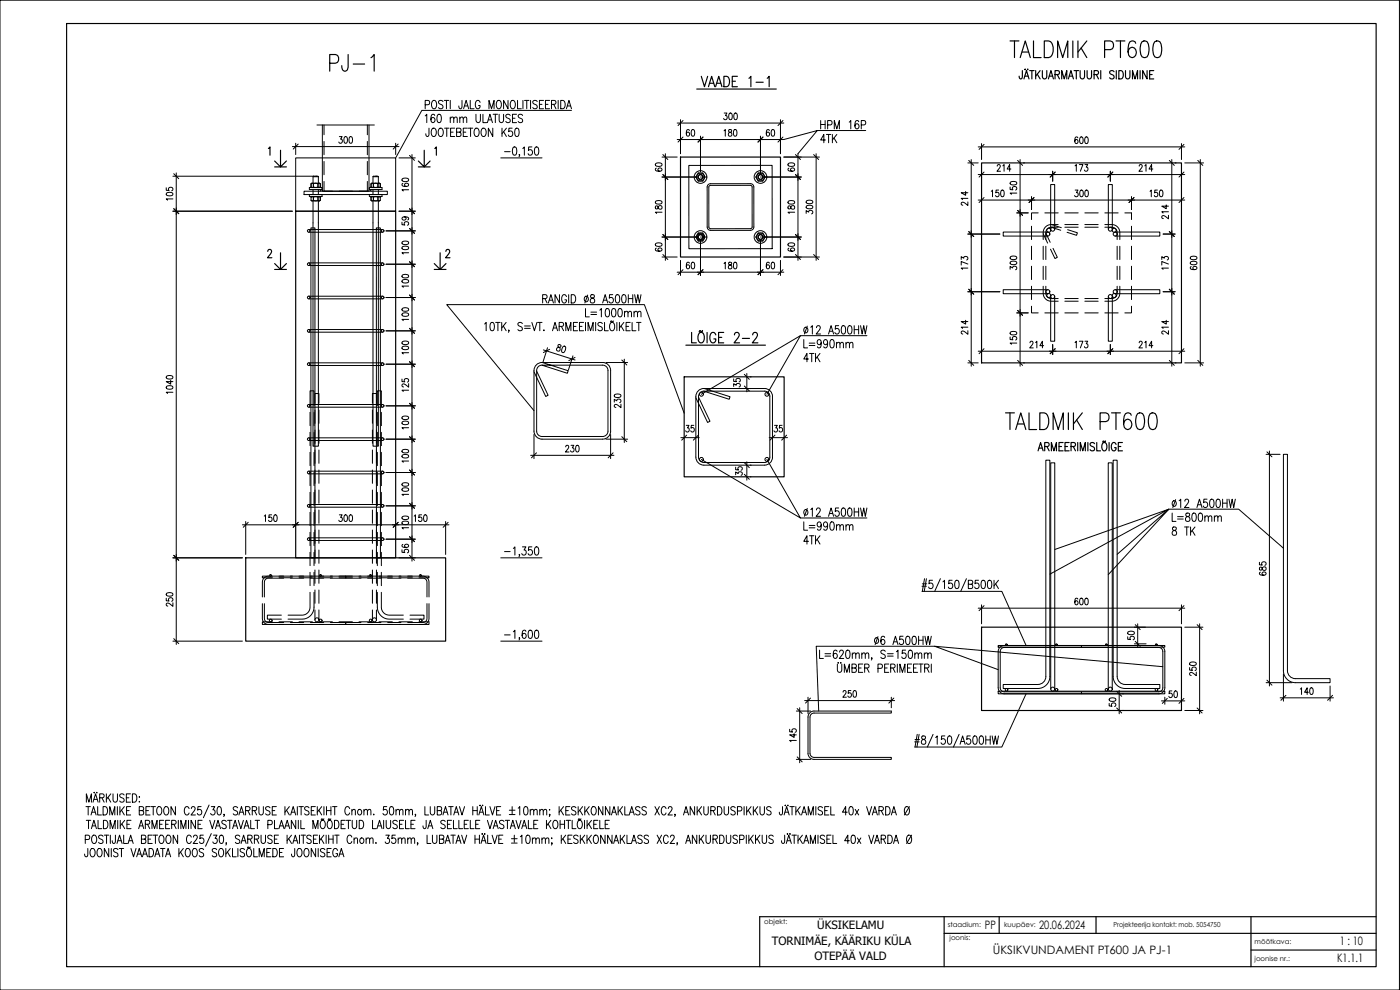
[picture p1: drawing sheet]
<svg xmlns="http://www.w3.org/2000/svg" width="420mm" height="297mm" viewBox="0 0 420 297" stroke-linecap="round" stroke-linejoin="round" font-family="sans-serif">
<defs><g id="words">
<g font-size="8.8">
<text x="97.7" y="22.6">PJ-1</text>
<text x="302" y="18.3">TALDMIK PT600</text>
<text x="300.6" y="130.2">TALDMIK PT600</text>
</g>
<text font-size="6.6" x="209.2" y="27.2">VAADE 1-1</text>
<g font-size="5.3">
<text x="321.4" y="44.4">600</text>
<text x="199.7" y="52.6" transform="rotate(-90 199.7 52.6)">60</text>
<text x="239.5" y="52.6" transform="rotate(-90 239.5 52.6)">60</text>
<text x="321.4" y="52.6">173</text>
<text x="340.4" y="52.6">214</text>
<text x="123.5" y="58.6" transform="rotate(-90 123.5 58.6)">160</text>
<text x="52.9" y="61.4" transform="rotate(-90 52.9 61.4)">105</text>
<text x="199.7" y="65.3" transform="rotate(-90 199.7 65.3)">180</text>
<text x="239.5" y="65.3" transform="rotate(-90 239.5 65.3)">180</text>
<text x="244.8" y="65.3" transform="rotate(-90 244.8 65.3)">300</text>
<text x="291.4" y="62.8" transform="rotate(-90 291.4 62.8)">214</text>
<text x="321.4" y="60.3">300</text>
<text x="344" y="60.3">150</text>
<text x="123.5" y="68.8" transform="rotate(-90 123.5 68.8)">59</text>
<text x="123.5" y="77.6" transform="rotate(-90 123.5 77.6)">100</text>
<text x="199.7" y="76.6" transform="rotate(-90 199.7 76.6)">60</text>
<text x="239.5" y="76.6" transform="rotate(-90 239.5 76.6)">60</text>
<text x="291.4" y="82.2" transform="rotate(-90 291.4 82.2)">173</text>
<text x="351.7" y="82.2" transform="rotate(-90 351.7 82.2)">173</text>
<text x="360.2" y="82.2" transform="rotate(-90 360.2 82.2)">600</text>
<text x="123.5" y="87.5" transform="rotate(-90 123.5 87.5)">100</text>
<text x="123.5" y="97.4" transform="rotate(-90 123.5 97.4)">100</text>
<text x="291.4" y="101.6" transform="rotate(-90 291.4 101.6)">214</text>
<text x="351.7" y="101.6" transform="rotate(-90 351.7 101.6)">214</text>
<text x="123.5" y="107.6" transform="rotate(-90 123.5 107.6)">100</text>
<text x="165.8" y="106.9">80</text>
<text x="123.5" y="118.5" transform="rotate(-90 123.5 118.5)">125</text>
<text x="187.3" y="123.5" transform="rotate(-90 187.3 123.5)">230</text>
<text x="123.5" y="129.8" transform="rotate(-90 123.5 129.8)">100</text>
<text x="168.6" y="136.9">230</text>
<text x="123.5" y="140.1" transform="rotate(-90 123.5 140.1)">100</text>
<text x="123.5" y="149.9" transform="rotate(-90 123.5 149.9)">100</text>
<text x="78" y="157.7">150</text>
<text x="100.5" y="157.7">300</text>
<text x="123.1" y="157.7">150</text>
<text x="123.5" y="159.8" transform="rotate(-90 123.5 159.8)">100</text>
<text x="123.5" y="167.2" transform="rotate(-90 123.5 167.2)">56</text>
<text x="381" y="173.9" transform="rotate(-90 381 173.9)">685</text>
<text x="52.9" y="183.1" transform="rotate(-90 52.9 183.1)">250</text>
<text x="321.4" y="182.7">600</text>
<text x="341.5" y="193.3" transform="rotate(-90 341.5 193.3)">50</text>
<text x="389.1" y="209.5">140</text>
<text x="335.8" y="213.1" transform="rotate(-90 335.8 213.1)">50</text>
<text x="349.6" y="210.6">50</text>
<text x="239.9" y="223.7" transform="rotate(-90 239.9 223.7)">145</text>
</g>
<g font-size="4.9">
<text x="204.6" y="42">60</text>
<text x="215.9" y="42">180</text>
<text x="215.9" y="37">300</text>
<text x="228.6" y="42">60</text>
<text x="100.5" y="44.1">300</text>
<text x="305.9" y="59.6" transform="rotate(-90 305.9 59.6)">150</text>
<text x="204.6" y="81.8">60</text>
<text x="215.9" y="81.8">180</text>
<text x="228.6" y="81.8">60</text>
<text x="305.9" y="82.2" transform="rotate(-90 305.9 82.2)">300</text>
<text x="305.9" y="104.4" transform="rotate(-90 305.9 104.4)">150</text>
<text x="321.4" y="105.5">173</text>
<text x="340.4" y="105.5">214</text>
<text x="359.8" y="203.9" transform="rotate(-90 359.8 203.9)">250</text>
<text x="251.9" y="210.3">250</text>
</g>
<g font-size="3.5">
<text x="295.6" y="278.9">PP</text>
<text x="311.9" y="278.9">20.06.2024</text>
<text x="298" y="286.2">ÜKSIKVUNDAMENT PT600 JA PJ-1</text>
<text x="402.1" y="283.5">1 : 10</text>
<text x="401.3" y="288.7">K1.1.1</text>
</g>
<g font-size="3.4">
<text x="245.3" y="278.8">ÜKSIKELAMU</text>
<text x="231.6" y="283.4">TORNIMÄE, KÄÄRIKU KÜLA</text>
<text x="244.4" y="288">OTEPÄÄ VALD</text>
</g>
<g font-size="2.1">
<text x="229.4" y="277.2">objekt:</text>
<text x="284.4" y="278.2">staadium:</text>
<text x="285" y="282">joonis:</text>
<text x="301.3" y="278.2">kuupäev:</text>
<text x="334.2" y="278.2">Projekteerija kontakt: mob. 5054750</text>
<text x="376.5" y="283.2">mõõtkava:</text>
<text x="376.5" y="288.2">joonise nr.:</text>
</g>
</g></defs>
<g fill="none" stroke="#000" stroke-width=".3">
<path d="M0 .1h420v296.9h-420zM127.6 31.4l1.1-.1 .2-.3-.2-.8-1.1-.1v2.5M127.6 34.8l.5-.5v2.5M128.7 38.5v2.2l-.3 .3-.4-.2-.2-.7M129.8 38.6l.2-.1a1.36 1.36 0 0 1 1 1 1.36 1.36 0 0 1-.4 1.3l-.2 .2a1.36 1.36 0 0 1-1.1-1.1 1.36 1.36 0 0 1 .5-1.3zM129.9 30.2l.2-.1a1.36 1.36 0 0 1 1 1 1.36 1.36 0 0 1-.4 1.4l-.2 .1a1.36 1.36 0 0 1-1.1-1 1.36 1.36 0 0 1 .5-1.4zM130.5 34.6l-.6-.3a1.49 1.49 0 0 0 .1 2.5 .74 .74 0 0 0 .5-.9 .74 .74 0 0 0-.9-.5l-.3 .6M131.4 34.4l.5-.1a1.64 1.64 0 0 1 0 2.5h-.2a1.85 1.85 0 0 1-.3-2.4zM131.9 38.6l.2-.1a1.36 1.36 0 0 1 1 1 1.36 1.36 0 0 1-.4 1.3l-.2 .2a1.36 1.36 0 0 1-1.1-1.1 1.36 1.36 0 0 1 .5-1.3zM132.9 30.5a.66 .66 0 0 0-.8-.4 .66 .66 0 0 0-.4 .9l1 .6 .2 .7a.77 .77 0 0 1-1.3 0M133.3 30.1h1.4M133.4 38.5h1.3"/>
<path d="M134 30.1v2.5M134.1 38.5v2.5M135.1 35.6l.5-.5 .5 .1 .1 1.6M135.1 30.1v2.5M135.1 35.1v1.7M135.2 39.7h.8M136.2 35.6l.5-.5 .4 .1 .1 1.6M136.5 38.5h-1.3v2.5h1.3M137 39.7l1.2-.2 .2-.3-.2-.6-1.2-.1v2.5h.9l.4-.3 .1-.6-.5-.4M138 35.6l.5-.5 .4 .1 .1 1.6M138 35.1v1.7M138.7 30.1v1.9l-.2 .5h-.6l-.2-.7"/>
<path d="M139 35.6l.5-.5 .5 .1 .1 1.6M139 39.7h.8M139.1 32.6l.8-2.5 .8 2.5M139.4 31.8h1M140.3 38.5h-1.3v2.5h1.3M140.6 38.5h1.3M141.1 30.1v2.5h1.2M141.2 38.5v2.5M142.7 38.6l.1-.1a1.36 1.36 0 0 1 1.1 1 1.36 1.36 0 0 1-.5 1.3l-.2 .2a1.36 1.36 0 0 1-1-1.1 1.36 1.36 0 0 1 .5-1.3zM142.8 34.3v1.8a.67 .67 0 0 0 .7 .7 .67 .67 0 0 0 .7-.7v-1.8M144.1 30.7a.74 .74 0 0 0-.9-.6 .74 .74 0 0 0-.5 1v.6a.75 .75 0 0 0 .7 .9 .75 .75 0 0 0 .7-.9h-.5M144.7 38.6l.2-.1a1.36 1.36 0 0 1 1.1 1 1.36 1.36 0 0 1-.5 1.3l-.2 .2a1.36 1.36 0 0 1-1-1.1 1.36 1.36 0 0 1 .4-1.3z"/>
<path d="M144.9 34.3v2.5h1.2M146.3 36.8l.7-2.5 .8 2.5M146.6 36h.9M146.7 32.6v-2.5l.8 2.5 .8-2.5v2.5M147.9 38.5v2.5l-1.3-2.5v2.5M148 34.3h1.3M148.7 34.3v2.5M149.3 30.2l.2-.1a1.36 1.36 0 0 1 1 1 1.36 1.36 0 0 1-.4 1.4l-.2 .1a1.36 1.36 0 0 1-1-1 1.36 1.36 0 0 1 .4-1.4zM149.8 34.3v1.8a.67 .67 0 0 0 .7 .7 .67 .67 0 0 0 .6-.7v-1.8M150.7 38.5v2.5M151.1 39.5l.9 1.5M152 38.5l-1.3 1.6"/>
<path d="M152.5 30.1v2.5l-1.4-2.5v2.5M153.1 34.6a.66 .66 0 0 0-.8-.3 .66 .66 0 0 0-.4 .8l1 .6 .2 .7a.77 .77 0 0 1-1.3 0M153.5 30.2l.2-.1a1.36 1.36 0 0 1 1 1 1.36 1.36 0 0 1-.4 1.4l-.2 .1a1.36 1.36 0 0 1-1.1-1 1.36 1.36 0 0 1 .5-1.4zM153.7 38.5h-1v1a.77 .77 0 0 1 1 .1 .77 .77 0 0 1 0 1 .77 .77 0 0 1-1 .1l-.1-.2M153.8 35.5h.8M154.7 38.6l.5-.1a1.63 1.63 0 0 1 0 2.5h-.2a1.85 1.85 0 0 1-.3-2.4zM155 34.3h-1.2v2.5h1.2M155.3 30.1v2.5h1.2M156.8 34.6a.66 .66 0 0 0-.8-.3 .66 .66 0 0 0-.4 .8l1.1 .6 .1 .7a.77 .77 0 0 1-1.3 0M156.9 30.1v2.5M157.4 30.1h1.3M158.1 30.1v2.5"/>
<path d="M159.2 30.1v2.5M161.2 30.5a.66 .66 0 0 0-.8-.4 .66 .66 0 0 0-.4 .9l1 .6 .2 .7a.77 .77 0 0 1-1.3 0M161.9 31.3h.8M163.1 30.1h-1.2v2.5h1.2M163.7 31.3h.8M164.9 30.1h-1.2v2.5h1.2M165.5 31.3l1.2-.1 .1-.4-.1-.6-1.2-.1v2.5M166.2 31.3l.6 1.3M167.5 30.1v2.5M168.3 30.1a1.34 1.34 0 0 1 1.3 .9 1.34 1.34 0 0 1-.4 1.5l-.9 .1zM170 32.6l.8-2.5 .7 2.5M170.3 31.8h.9"/>
<path d="M203.2 36.9h32M204.2 35.9v10.2M205 36.2l-1.5 1.5M234.2 35.9v10.2M235 36.2l-1.5 1.5M246.3 36.2v2.5M246.3 37.4h1.3M247.6 36.2v2.5M248.4 37.5l1.1-.1 .2-.4-.2-.7-1.1-.1v2.5M250.4 38.7v-2.5l.7 2.5 .8-2.5v2.5M254.9 36.6l.4-.4v2.5M257.7 36.5a.53 .53 0 0 0-.8-.2l-.3 .9 .1 1.1a.56 .56 0 0 0 .5 .4 .56 .56 0 0 0 .5-.4v-.8a.56 .56 0 0 0-.5-.4 .56 .56 0 0 0-.5 .4l-.1 .3"/>
<path d="M258.5 37.5l1.1-.1 .2-.4-.2-.7-1.1-.1v2.5M51.9 52.9h42.3M52.1 52.1l1.5 1.5M52.9 51.9v141.5M87.7 44h32M88.7 43v3.4M89.5 43.2l-1.5 1.5M118.7 43v3.4M119.5 43.2l-1.5 1.5M119.7 47.4h4.9M122.9 46.6l1.5 1.5M123.6 46.4v18"/>
<path d="M150.3 47.4h12.4M151.4 45.5h1.7M154.1 44.2l.4-.1a1.63 1.63 0 0 1 0 2.5h-.2a1.85 1.85 0 0 1-.2-2.4zM155.9 46.4h-.1h.1l-.1 .6M156.9 44.6l.5-.5v2.5M159.6 44.1h-.9l-.1 1a.76 .76 0 0 1 1 .1 .76 .76 0 0 1 0 1.1 .76 .76 0 0 1-1 0l-.1-.2M160.7 44.2l.4-.1a1.61 1.61 0 0 1 0 2.5h-.2a1.84 1.84 0 0 1-.2-2.4zM198.7 47.1h4.5M198.7 53.1h10.5M199.7 46.1v26M203.2 41.9h32M210.2 40.9v10.6"/>
<path d="M228.2 40.9v11.2M229.2 53.1h11.3M235.2 47.1h10.7M239.5 46.1v26M244.2 46.4l1.5 1.5M244.9 46.1v32M247.7 42h-1.4l.9-1.7v2.5M248 40.3h1.3M248.7 40.3v2.5M249.8 40.3v2.5M250.3 41.4l.8 1.4M251.1 40.3l-1.3 1.7"/>
<path d="M290.5 48.9h3.1M290.7 48.1l1.5 1.5M291.5 47.9v62M293.6 44.1h62M293.6 52.4h62M294.6 43.1v4.8M294.6 53.2v.2M295.3 43.3l-1.5 1.5M295.3 51.6l-1.5 1.5M295.3 59.3l-1.5 1.5M297.5 57.4l.4-.4v2M299.3 49.9l.3-.5h.3l.3 .4-.2 .6-.8 1h1.1"/>
<path d="M299.7 57h-.8v.9a.59 .59 0 0 1 .8 0 .59 .59 0 0 1-.1 .9 .59 .59 0 0 1-.8-.2M301 49.8l.3-.4v2M303.4 50.7h-1.2l.8-1.3v2M305.4 48.1l1.5 1.5M306.1 47.9v62M307.1 48.9h.1M309.6 59v3.9M310.3 59.3l-1.5 1.5M315.9 51.4v3M316.7 51.6l-1.5 1.5M333.2 51.4v3M334 51.6l-1.5 1.5"/>
<path d="M339.6 59v3.9M340.3 59.3l-1.5 1.5M350.9 48.1l1.5 1.5M351.7 47.9v62M352.7 48.9h.1M354.6 43.1v4.8M355.3 43.3l-1.5 1.5M355.3 51.6l-1.5 1.5M355.3 59.3l-1.5 1.5M355.6 48.9h5.6M359.5 48.1l1.5 1.5M360.2 47.9v62"/>
<path d="M51.9 63.4h35.8M52.1 62.6l1.5 1.5M115.8 79.3h8.8M115.8 69.3h8.8M122.9 78.5l1.5 1.5M123.6 68.3v94.5M198.7 71.1h10.5M198.7 77.1h4.5M210.2 72.1v10.6M228.2 72.1v10.6M229.2 71.1h11.3M235.2 77.1h10.7"/>
<path d="M244.2 76.4l1.5 1.5M290.5 70.2h9.6M290.7 69.5l1.5 1.5M293.6 60h62M305.1 63.9h3.5M305.4 63.1l1.5 1.5M349.1 70.2h3.6M350 61.5v1.1l-1.3-.7h2M350.7 64.6v1.1l-1-.8-.7-.2-.3 .3v.3l.4 .3M350.7 63.5h-2l.3 .4M350.9 69.5l1.5 1.5M115.8 99.3h8.8"/>
<path d="M115.8 89.3h8.8M122.9 98.5l1.5 1.5M122.9 88.5l1.5 1.5M145.4 97.2l.5-.5v2.5M147.3 96.9l.5-.2a1.63 1.63 0 0 1 0 2.5h-.2a1.85 1.85 0 0 1-.3-2.3zM148.8 96.7h1.3M149.4 96.7v2.5M150.6 96.7v2.5M151 97.8l.9 1.4M151.9 96.7l-1.3 1.7M152.8 99.1h-.2h.2l-.2 .6M156.8 97.1a.66 .66 0 0 0-.9-.4 .66 .66 0 0 0-.4 .9l1.1 .6 .2 .7a.78 .78 0 0 1-1.4 0"/>
<path d="M157.4 97.8h1.7M157.4 98.5h1.7M159.6 96.7l.8 2.5 .7-2.5M161.3 96.7h1.4M162 96.7v2.5M162.9 89.6l1.1-.1 .2-.4-.2-.6-1.1-.1v2.5M163.2 99v.2zM163.5 89.6l.7 1.3M164.6 90.9l.7-2.5 .8 2.5M164.9 90.1h.9M165.8 99.2l.8-2.5 .7 2.5M166.1 98.4h.9"/>
<path d="M167.8 97.9l1.2-.1 .1-.3-.1-.6-1.2-.2v2.5M167.9 88.4v2.5l-1.3-2.5v2.5M168.5 97.9l.6 1.3M169.8 99.2v-2.5l.8 2.5 .7-2.5v2.5M170 89a.74 .74 0 0 0-.9-.6 .74 .74 0 0 0-.5 1v.6a.75 .75 0 0 0 .7 .9 .75 .75 0 0 0 .7-.9h-.5M170.7 88.4v2.5M171.4 88.4a1.34 1.34 0 0 1 1.4 .8 1.34 1.34 0 0 1-.4 1.6l-1 .1zM172.1 97.9h.8M173.3 96.7h-1.2v2.5h1.2M173.9 97.9h.8M175.1 96.7h-1.2v2.5h1.2M175.6 89a.75 .75 0 0 1 1 .7 .75 .75 0 0 1-1 .7l-.3-.6z"/>
<path d="M175.7 92.6v2.5h1.2M175.7 96.7v2.5M176.4 88.5l-.9 2.4M176.5 99.2v-2.5l.7 2.5 .8-2.5v2.5M177.3 88.5v.7a.91 .91 0 0 1 1.1 .6 .91 .91 0 0 1-.4 1.1 .79 .79 0 0 1-.9-.8 .79 .79 0 0 1 1-.7l.2-.2a.52 .52 0 0 0-.3-.8zM177.3 93.6h1.7M177.3 94.4h1.7M178.8 96.7v2.5M180 93.1l.5-.5v2.5M180.8 97.1a.66 .66 0 0 0-.9-.4 .66 .66 0 0 0-.4 .9l1.1 .6 .2 .7a.78 .78 0 0 1-1.4 0M180.9 90.9l.7-2.5 .8 2.5M181.1 90.1h1"/>
<path d="M181.4 96.7v2.5h1.2M181.9 92.7l.5-.1a1.65 1.65 0 0 1 0 2.5h-.2a1.85 1.85 0 0 1-.3-2.4zM183.3 96.9l.2-.2a1.36 1.36 0 0 1 1.1 1 1.36 1.36 0 0 1-.5 1.4l-.2 .1a1.36 1.36 0 0 1-1-1 1.36 1.36 0 0 1 .4-1.3zM183.3 96.4l-.1 .2M183.3 96.4l.4 .1M183.8 92.7l.5-.1a1.63 1.63 0 0 1 0 2.5h-.2a1.85 1.85 0 0 1-.3-2.4zM183.9 88.4h-1l-.1 1.1a.77 .77 0 0 1 1.1 .1 .77 .77 0 0 1 0 1 .77 .77 0 0 1-1.1 .1v-.3M184.1 96.3l-.4 .2M184.9 88.5l.5-.1a1.63 1.63 0 0 1 0 2.5h-.2a1.85 1.85 0 0 1-.3-2.4zM185.1 96.7v2.5M185.7 92.7l.5-.1a1.63 1.63 0 0 1 0 2.5h-.2a1.85 1.85 0 0 1-.3-2.4zM185.9 96.7v2.5"/>
<path d="M186.4 97.8l.8 1.4M186.8 88.5l.5-.1a1.63 1.63 0 0 1 0 2.5h-.2a1.85 1.85 0 0 1-.3-2.4zM187.2 96.7l-1.3 1.7M187.4 93.9l.5-.5 .5 .1 .1 1.6M187.4 93.4v1.7M187.9 97.9h.8M188.5 93.9l.4-.5 .5 .1 .1 1.6M188.6 88.4v2.5M188.6 89.6h1.3M189.1 96.7h-1.2v2.5h1.2M189.7 96.7v2.5h1.1M189.9 88.4v2.5"/>
<path d="M190.3 93.9l.5-.5 .4 .1 .1 1.6M190.3 93.4v1.7M190.5 88.4l.4 2.5 .5-2.5 .5 2.5 .5-2.5M191 96.7h1.4M191.3 93.9l.5-.5 .5 .1 .1 1.6M191.7 96.7v2.5M203.2 81.7h32M241.5 98.3a.52 .52 0 0 1 .9 .2l.1 .6a.68 .68 0 0 1-.8 .8l-.5-.8zM242.3 97.8l-.9 2.4M243.3 98.2l.5-.5v2.5M245 98.3l.4-.6h.4l.4 .5-.3 .8-1 1.2h1.4M248.9 99.4h1"/>
<path d="M251.7 97.7h-.9l-.1 1.1a.76 .76 0 0 1 1 .1 .76 .76 0 0 1 0 1 .76 .76 0 0 1-1 .1l-.1-.3M252.8 97.8l.4-.1a1.64 1.64 0 0 1 0 2.5h-.2a1.87 1.87 0 0 1-.2-2.4zM254.6 97.8l.5-.1a1.64 1.64 0 0 1 0 2.5h-.2a1.85 1.85 0 0 1-.3-2.4zM256.4 97.7v2.5M256.4 98.9h1.3M257.7 97.7v2.5M258.3 97.7l.4 2.5 .5-2.5 .5 2.5 .5-2.5M290.5 87.5h9.6M290.7 86.8l1.5 1.5M305.1 93.9h3.5M305.4 93.1l1.5 1.5M349.1 87.5h3.6"/>
<path d="M350.9 86.8l1.5 1.5M50 115.9l.7-.2 .8 .1 .4 .5-.4 .4h-1.2l-.4-.4zM50 112.9l.7-.2h.8l.4 .6-.4 .4h-1.2l-.4-.4zM51.2 114.1v1.2l-1.3-.8h2M51.9 117.7h-2l.4 .4M115.8 109.3h8.8M122.9 108.5l1.5 1.5M163.1 105l9.5 3M164.3 104.3l-1.3 4.3M165 104.8l-1.9 1M171.9 106.8l-1.3 4.2M181.9 108.8h6.5"/>
<path d="M186.6 108l1.5 1.5M187.4 107.8v25M220.2 116v-.9l.7 .5a.59 .59 0 0 1 1-.5 .59 .59 0 0 1-.1 1M220.2 113.7v.7l.8 .1a.59 .59 0 0 1 .1-.9 .59 .59 0 0 1 .8 .1 .59 .59 0 0 1-.1 .9M223.4 115.8l1.5 1.5M223.4 112.3l1.5 1.5M224.1 112.1v5.5M225.1 116.6h.1M225.1 113.1h.1M241.2 101.9v2.5h1.2M242.7 107.7h-1.5l1-1.6v2.4M242.8 103h1.8"/>
<path d="M242.8 103.7h1.8M242.9 106.1h1.4M243.6 106.1v2.4M244.8 106.1v2.4M245.2 107.1l.9 1.4M246.1 106.1l-1.3 1.6M246.5 102.7l-.3 .6a.7 .7 0 0 1-1-.6 .7 .7 0 0 1 1-.7l.3 .7a1.2 1.2 0 0 1-.8 1.7l-.4-.4M248.4 102.7l-.3 .6a.7 .7 0 0 1-1-.6 .7 .7 0 0 1 1-.7l.3 .7a1.2 1.2 0 0 1-.8 1.7l-.4-.4M248.7 100.2l.7-2.5 .8 2.5M249.3 102l.5-.1a1.63 1.63 0 0 1 0 2.5h-.2a1.85 1.85 0 0 1-.3-2.4zM251 103.2l.5-.5 .5 .1 .1 1.6M251 102.7v1.7"/>
<path d="M252.1 103.2l.5-.5 .4 .1 .1 1.6M253.9 103.2l.5-.5 .4 .1 .1 1.6M253.9 102.7v1.7M254.9 103.2l.5-.5 .5 .1 .1 1.6M290.5 108.9h3.1M290.7 108.1l1.5 1.5M293.6 105.4h62M295.3 104.6l-1.5 1.5M305.4 108.1l1.5 1.5M307.1 108.9h.1M309.1 102.9l.3-.5 .5 .1 .1 .3-.2 .6-.8 1h1.1M310.8 102.8l.4-.4v2"/>
<path d="M313.2 103.7h-1.1l.7-1.3v2M315.9 103.4v3M316.7 104.6l-1.5 1.5M333.2 103.4v3M334 104.6l-1.5 1.5M350.9 108.1l1.5 1.5M352.7 108.9h.1M355.3 104.6l-1.5 1.5M355.6 108.9h5.6M359.5 108.1l1.5 1.5M115.8 131.8h8.8M115.8 121.8h8.8"/>
<path d="M122.9 131l1.5 1.5M122.9 121l1.5 1.5M159.3 136.6h25M160.3 130.4v7.2M161 135.9l-1.5 1.5M181.9 131.8h6.5M183.3 130.4v7.2M184 135.9l-1.5 1.5M186.6 131l1.5 1.5M204.3 131.3h5.5M205.9 127.6h.9l-.5 .8a.59 .59 0 0 1 .5 .9 .59 .59 0 0 1-1-.1M206.1 130.6l-1.5 1.5"/>
<path d="M208.2 127.6h-.7l-.1 .9a.59 .59 0 0 1 .9 0 .59 .59 0 0 1-.1 .9 .59 .59 0 0 1-.9-.2M209.6 130.6l-1.5 1.5M223.4 138.8l1.5 1.5M224.1 138.6v5.5M225.1 139.6h.1M230.8 131.3h5.5M232.4 127.6h.9l-.5 .8a.59 .59 0 0 1 .5 .9 .59 .59 0 0 1-1-.1M232.6 130.6l-1.5 1.5M234.7 127.6h-.7l-.1 .9a.6 .6 0 0 1 .8 0 .6 .6 0 0 1 0 .9 .6 .6 0 0 1-.9-.2M236.1 130.6l-1.5 1.5M380 136.3h4.2M380.2 135.6l1.5 1.5"/>
<path d="M381 135.3v70.5M72.7 157.5h62M73.7 156.5v9.9M74.5 156.7l-1.5 1.5M89.5 156.7l-1.5 1.5M115.8 151.8h8.8M115.8 141.8h8.8M122.9 151l1.5 1.5M122.9 141l1.5 1.5M133.7 156.5v9.9M134.5 156.7l-1.5 1.5M220.8 142.5v-.9l.7 .5a.59 .59 0 0 1 .9-.5 .59 .59 0 0 1 0 1"/>
<path d="M220.8 140.2v.7l.8 .1a.59 .59 0 0 1 .1-.8 .59 .59 0 0 1 .8 0 .59 .59 0 0 1-.1 .9M223.4 142.3l1.5 1.5M225.1 143.1h.1M241.2 156.6v2.5h1.2M241.5 153a.75 .75 0 0 1 1 .7 .75 .75 0 0 1-1 .7l-.3-.6zM242.3 152.5l-.9 2.4M242.8 157.7h1.8M242.8 158.4h1.8M243.3 152.9l.5-.5v2.5M245 153l.4-.6 .6 .1 .2 .4-.3 .8-1 1.2h1.4M246.5 157.4l-.1 .4a.56 .56 0 0 1-.6 .3 .56 .56 0 0 1-.5-.3v-.9a.56 .56 0 0 1 .5-.3 .56 .56 0 0 1 .6 .3l.1 .5a1.2 1.2 0 0 1-.8 1.7l-.4-.4M248.4 157.4l-.1 .4a.56 .56 0 0 1-.5 .3 .56 .56 0 0 1-.6-.3v-.9a.56 .56 0 0 1 .6-.3 .56 .56 0 0 1 .5 .3l.1 .5a1.2 1.2 0 0 1-.8 1.7l-.4-.4"/>
<path d="M248.7 154.9l.7-2.5 .8 2.5M248.9 154.1h1M249.3 156.7l.5-.1a1.64 1.64 0 0 1 0 2.5h-.2a1.85 1.85 0 0 1-.3-2.4zM251 157.9l.5-.5 .5 .1 .1 1.6M251 157.4v1.7M251.7 152.4h-.9l-.1 1.1a.77 .77 0 0 1 1 .1 .77 .77 0 0 1 0 1 .77 .77 0 0 1-1 .1l-.1-.3M252.1 157.9l.5-.5 .4 .1 .1 1.6M252.8 152.5l.4-.1a1.63 1.63 0 0 1 0 2.5h-.2a1.87 1.87 0 0 1-.2-2.4zM253.9 157.9l.5-.5 .4 .1 .1 1.6M253.9 157.4v1.7M254.6 152.5l.5-.1a1.63 1.63 0 0 1 0 2.5h-.2a1.85 1.85 0 0 1-.3-2.4zM254.9 157.9l.5-.5 .5 .1 .1 1.6"/>
<path d="M256.4 152.4v2.5M256.4 153.6h1.3M257.7 152.4v2.5M258.3 152.4l.4 2.5 .5-2.5 .5 2.5 .5-2.5M351.8 153.9v2.5h1.1M352 158.2v.7a1 1 0 0 1 .9 .5 1 1 0 0 1 0 1.1 .79 .79 0 0 1-1.2-.6 .79 .79 0 0 1 1-.8l.2-.2a.51 .51 0 0 0-.3-.8zM352.1 150.4a.52 .52 0 0 1 .8 .2l.1 .6a.68 .68 0 0 1-.7 .7l-.5-.7zM352.8 149.9l-.8 2.4M353.4 155h1.7M353.4 155.7h1.7M353.9 150.2l.5-.4v2.5M355.5 158.1h1.3"/>
<path d="M355.6 150.4l.4-.6h.4l.3 .4-.3 .9-.9 1.2h1.3M356 154.1v.7a.91 .91 0 0 1 1 .5 .91 .91 0 0 1-.4 1.1 .79 .79 0 0 1-.9-.8 .79 .79 0 0 1 1-.7l.2-.1a.52 .52 0 0 0-.3-.9zM356.2 158.1v2.5M357.3 158.1v2.5M357.8 159.2l.8 1.4M358 154.1l.4-.2a1.63 1.63 0 0 1 0 2.5h-.1a1.85 1.85 0 0 1-.3-2.3zM358.6 158.1l-1.3 1.7M359.2 152.3l.8-2.5 .7 2.5M359.5 151.4h.9M359.9 154.1l.5-.2a1.63 1.63 0 0 1 0 2.5h-.2a1.85 1.85 0 0 1-.3-2.3zM361.6 155.3l.5-.5 .4 .1 .1 1.5M361.6 154.8v1.6"/>
<path d="M362.3 149.8h-1l-.1 1.1a.76 .76 0 0 1 1.1 0 .76 .76 0 0 1 0 1.1 .76 .76 0 0 1-1.1 0l-.1-.2M362.6 155.3l.5-.5 .5 .1 .1 1.5M363.3 149.9l.5-.1a1.64 1.64 0 0 1 0 2.5h-.2a1.85 1.85 0 0 1-.3-2.4zM364.4 155.3l.5-.5 .5 .1 .1 1.5M364.4 154.8v1.6M365.2 149.9l.5-.1a1.64 1.64 0 0 1 0 2.5h-.2a1.85 1.85 0 0 1-.3-2.4zM365.5 155.3l.5-.5 .4 .1 .1 1.5M366.9 149.8v2.5M366.9 151h1.4M368.3 149.8v2.5M368.8 149.8l.5 2.5 .5-2.5 .5 2.5 .4-2.5M51.9 167.4h20.8"/>
<path d="M52.1 166.6l1.5 1.5M115.8 161.8h8.8M150.3 167.4h12.4M151.4 165.5h1.7M154.1 164.6l.4-.5v2.5M155.9 166.4h-.1h.1l-.1 .6M156.8 164.1h1l-.5 .9a.73 .73 0 0 1 .6 1.1 .73 .73 0 0 1-1.3 0M159.6 164.1h-.9l-.1 1a.76 .76 0 0 1 1 .1 .76 .76 0 0 1 0 1 .76 .76 0 0 1-1 .1l-.1-.2M160.7 164.2l.4-.1a1.61 1.61 0 0 1 0 2.5h-.2a1.84 1.84 0 0 1-.2-2.4zM242.7 162.4h-1.5l1-1.7v2.5M242.9 160.7h1.4M243.6 160.7v2.5"/>
<path d="M244.8 160.7v2.5M245.2 161.8l.9 1.4M246.1 160.7l-1.3 1.7M276.7 175.9h1.3M276.8 175.2h1.3M277.5 173.6l-.7 3.8M278 173.6l-.6 3.8M279.8 174.1h-.9l-.1 1.1a.77 .77 0 0 1 1 0 .77 .77 0 0 1 0 1.1 .77 .77 0 0 1-1 .1l-.1-.3M282.2 173.6l-1.7 3.8M283 174.6l.5-.5v2.5M285.7 174.1h-.9l-.1 1.1a.77 .77 0 0 1 1 0 .77 .77 0 0 1 0 1.1 .77 .77 0 0 1-1 .1l-.1-.3M286.8 174.2l.5-.1a1.63 1.63 0 0 1 0 2.5h-.2a1.85 1.85 0 0 1-.3-2.4z"/>
<path d="M290 173.6l-1.7 3.8M290.6 175.3l1.2-.1 .1-.4-.1-.6-1.2-.1v2.5h.9l.3-.2 .1-.6-.4-.5M293.7 174.1h-1l-.1 1.1a.77 .77 0 0 1 1.1 0 .77 .77 0 0 1 0 1.1 .77 .77 0 0 1-1.1 .1l-.1-.3M294.7 174.2l.5-.1a1.63 1.63 0 0 1 0 2.5h-.2a1.85 1.85 0 0 1-.3-2.4zM296.6 174.2l.5-.1a1.63 1.63 0 0 1 0 2.5h-.2a1.85 1.85 0 0 1-.3-2.4zM298.3 174.1v2.5M298.8 175.2l.9 1.4M299.7 174.1l-1.4 1.7M51.9 192.4h20.8M52.1 191.6l1.5 1.5M150.3 192.4h12.4M151.4 190.5h1.7"/>
<path d="M154.1 189.6l.4-.5v2.5M155.9 191.4h-.1h.1l-.1 .6M157.8 189.4l-.1-.2-.4-.1a1.46 1.46 0 0 0 .1 2.5 .73 .73 0 0 0 .5-1 .73 .73 0 0 0-.9-.5l-.3 .6M158.8 189.2l.4-.1a1.63 1.63 0 0 1 0 2.5h-.1a1.85 1.85 0 0 1-.3-2.4zM160.7 189.2l.4-.1a1.61 1.61 0 0 1 0 2.5h-.2a1.84 1.84 0 0 1-.2-2.4zM246 195.1v2.5h1.1M247.6 196.1h1.7M247.6 196.9h1.7M251.2 195.4a.53 .53 0 0 0-.9-.2l-.2 .9 .1 1.1a.56 .56 0 0 0 .5 .4 .56 .56 0 0 0 .5-.4v-.8a.56 .56 0 0 0-.5-.4 .56 .56 0 0 0-.5 .4l-.1 .3M251.3 199.2v1.8a.67 .67 0 0 0 .7 .7 .67 .67 0 0 0 .6-.7v-1.8M251.6 198.8v.2zM252 195.7l.3-.6 .6 .1 .2 .3-.3 .9-.9 1.2h1.3"/>
<path d="M252.3 198.8v.2zM254.1 195.2l.4-.1a1.63 1.63 0 0 1 0 2.5h-.2a1.85 1.85 0 0 1-.2-2.4zM255.8 196.4l.5-.5 .4 .1 .1 1.6M255.8 195.9v1.7M256.8 196.4l.5-.5 .5 .1 .1 1.6M258.6 196.4l.5-.5 .5 .1 .1 1.6M258.6 195.9v1.7M258.9 199.2h-1.2v2.5h1.2M259.7 196.4l.5-.5 .4 .1 .1 1.6M261.7 197.4h-.2h.2l-.2 .6M262.7 191.5a.75 .75 0 0 1 1 .7 .75 .75 0 0 1-1 .7l-.3-.6zM263.5 191l-.9 2.4"/>
<path d="M265.5 191.3a.53 .53 0 0 0-.9-.3l-.2 .4a1.64 1.64 0 0 0 .5 2 .73 .73 0 0 0 .7-.9 .73 .73 0 0 0-1-.5l-.2 .6M265.7 195.4a.66 .66 0 0 0-.9-.3 .66 .66 0 0 0-.4 .8l1.1 .6 .2 .7a.77 .77 0 0 1-1.3 0M266.4 196.1h1.7M266.4 196.9h1.7M266.7 199.2h-1.2v2.5h1.2M268 193.4l.7-2.5 .8 2.5M268.3 192.6h.9M269 195.5l.5-.4v2.5M269.3 199.2v2.5M271 190.9h-.9l-.1 1.1a.77 .77 0 0 1 1 0 .77 .77 0 0 1 0 1.1 .77 .77 0 0 1-1 .1l-.1-.3M271.8 195.1h-1l-.1 1a.77 .77 0 0 1 1.1 .1 .77 .77 0 0 1 0 1.1 .77 .77 0 0 1-1.1 0l-.1-.2M272.1 191l.4-.1a1.63 1.63 0 0 1 0 2.5h-.1a1.85 1.85 0 0 1-.3-2.4z"/>
<path d="M272.8 195.2l.5-.1a1.63 1.63 0 0 1 0 2.5h-.2a1.85 1.85 0 0 1-.3-2.4zM273.6 199.2h-1.2v2.5h1.2M274 191l.4-.1a1.63 1.63 0 0 1 0 2.5h-.1a1.85 1.85 0 0 1-.3-2.4zM274.5 196.4l.5-.5 .5 .1 .1 1.6M274.5 195.9v1.7M275.4 199.2h-1.2v2.5h1.2M275.6 196.4l.5-.5 .4 .1 .1 1.6M275.7 190.9v2.5M275.7 192.1h1.3M275.7 199.2h1.3M276.4 199.2v2.5M277 190.9v2.5"/>
<path d="M277.4 196.4l.5-.5 .5 .1v1.6M277.4 195.9v1.7M277.6 190.9l.5 2.5 .4-2.5 .5 2.5 .5-2.5M278.4 196.4l.5-.5 .5 .1 .1 1.6M279.5 199.2v2.5M293.6 182.5h62M294.6 181.5v5.7M295.3 181.7l-1.5 1.5M340.4 193.2h3.5M340.4 188.2h3.3M354.6 181.5v5.7M355.3 181.7l-1.5 1.5"/>
<path d="M355.6 188.2h5.4M359.3 187.4l1.5 1.5M360 187.2v27M239 213.3h4.3M239.2 212.6l1.5 1.5M240 212.4v16.5M241.5 210.2h27M242.5 209.2v5M243.2 209.5l-1.5 1.5M253.4 201.7v-2.5l.8 2.5 .7-2.5v2.5M255.7 200.4l1.1-.1 .2-.4-.2-.5-1.1-.2v2.5h.8l.4-.2 .1-.6-.5-.5M257.7 200.4h.7"/>
<path d="M259.5 200.4l1.1-.1 .2-.4-.2-.5-1.1-.2v2.5M260.2 200.4l.6 1.3M263.5 200.5l1.1-.1 .2-.3-.2-.7-1.1-.2v2.5M265.5 200.4h.8M267.3 200.4l1.1-.1 .2-.4-.2-.5-1.1-.2v2.5M267.5 209.2v3.2M268 200.4l.6 1.3M268.2 209.5l-1.5 1.5M270.1 201.7v-2.5l.7 2.5 .8-2.5v2.5M272.4 200.4h.7M274.2 200.4h.7M277.5 200.4l1.1-.1 .2-.4-.2-.5-1.1-.2v2.5"/>
<path d="M278.2 200.4l.6 1.3M355.6 213.2h5.4M359.3 212.4l1.5 1.5M380 204.8h7.8M380.2 204.1l1.5 1.5M384.2 209.4h16M385.2 202.2v8.2M385.9 208.6l-1.5 1.5M399.2 205.8v4.6M399.9 208.6l-1.5 1.5M28.2 239.8h1M28.3 237.7v.2z"/>
<path d="M29.1 237.7v.2zM29.9 239.4l1.2-.1 .2-.4-.2-.6-1.2-.1v2.5M30.6 239.4l.7 1.3M31.9 238.2v2.5M32.4 239.3l.9 1.4M33.3 238.2l-1.4 1.6M33.9 238.2v1.8a.67 .67 0 0 0 .7 .7 .67 .67 0 0 0 .7-.7v-1.8M37.3 238.5a.66 .66 0 0 0-.9-.3 .66 .66 0 0 0-.4 .8l1.1 .6 .2 .7a.77 .77 0 0 1-1.4 0M37.9 239.4h.8M39.2 238.2h-1.3v2.5h1.3M39.7 238.2a1.34 1.34 0 0 1 1.4 .8 1.34 1.34 0 0 1-.4 1.6l-1 .1zM41.8 239v.3z"/>
<path d="M239 227.8h4.3M239.2 227.1l1.5 1.5M274.5 222.6h1.3M274.6 221.9h1.3M275.3 220.3l-.7 3.8M275.8 220.3l-.6 3.8M276.7 220.9v.7a.99 .99 0 0 1 1 .5 .99 .99 0 0 1 0 1.1 .79 .79 0 0 1-1.3-.6 .79 .79 0 0 1 1.1-.8l.2-.2a.52 .52 0 0 0-.3-.8zM280 220.3l-1.7 3.8M280.8 221.3l.5-.5v2.5M283.6 220.8h-1l-.1 1.1a.76 .76 0 0 1 1.1 .1 .76 .76 0 0 1 0 1 .76 .76 0 0 1-1.1 .1l-.1-.3M284.6 220.9l.5-.1a1.64 1.64 0 0 1 0 2.5h-.2a1.85 1.85 0 0 1-.3-2.4zM287.8 220.3l-1.7 3.8"/>
<path d="M288.1 223.3l.8-2.5 .8 2.5M288.4 222.5h1M291.2 220.8h-1l-.1 1.1a.76 .76 0 0 1 1.1 .1 .76 .76 0 0 1 0 1 .76 .76 0 0 1-1.1 .1l-.1-.3M292.2 220.9l.5-.1a1.64 1.64 0 0 1 0 2.5h-.2a1.85 1.85 0 0 1-.3-2.4zM294.1 220.9l.5-.1a1.64 1.64 0 0 1 0 2.5h-.2a1.85 1.85 0 0 1-.3-2.4zM295.8 220.8v2.5M295.8 222h1.4M297.2 220.8v2.5M297.8 220.8l.4 2.5 .5-2.5 .5 2.5 .5-2.5M25.6 251.9l1.1-.1 .2-.4-.2-.7-1.1-.1v2.5M25.8 242h1.3M25.9 246.1h1.3"/>
<path d="M25.9 240.7v-2.5l.8 2.5 .7-2.5v2.5M26.4 254.6l-.1 2.2-.3 .3-.4-.1-.2-.7M26.5 242v2.5M26.6 246.1v2.5M27.3 244.5l.8-2.5 .7 2.5M27.4 254.7l.2-.1a1.36 1.36 0 0 1 1 1 1.36 1.36 0 0 1-.4 1.4l-.2 .1a1.36 1.36 0 0 1-1.1-1 1.36 1.36 0 0 1 .5-1.4zM27.4 248.6l.8-2.5 .7 2.5M27.6 243.7h1M27.7 247.8h1M27.9 250.7l.2-.1a1.36 1.36 0 0 1 1 1 1.36 1.36 0 0 1-.5 1.4l-.2 .1a1.36 1.36 0 0 1-1-1 1.36 1.36 0 0 1 .5-1.4zM27.9 240.7l.8-2.5 .7 2.5M29.3 242v2.5h1.2"/>
<path d="M29.4 246.1v2.5h1.2M29.5 254.7l.2-.1a1.36 1.36 0 0 1 1 1 1.36 1.36 0 0 1-.4 1.4l-.2 .1a1.36 1.36 0 0 1-1.1-1 1.36 1.36 0 0 1 .5-1.4zM30.9 250.9a.66 .66 0 0 0-.8-.3 .66 .66 0 0 0-.4 .8l1 .6 .2 .7a.78 .78 0 0 1-1.3 0M30.9 242a1.34 1.34 0 0 1 1.4 .9 1.34 1.34 0 0 1-.4 1.5l-1 .1zM31 246.1a1.33 1.33 0 0 1 1.4 .9 1.33 1.33 0 0 1-.4 1.5l-1 .1zM31.3 250.6h1.3M32 250.6v2.5M32.6 254.6v2.5l-1.3-2.5v2.5M32.9 244.5v-2.5l.8 2.5 .8-2.5v2.5M33 248.6v-2.5l.8 2.5 .8-2.5v2.5M33.1 250.6v2.5M33.4 254.6v2.5"/>
<path d="M34.6 250.6l-.1 2.2-.2 .3-.4-.1-.2-.7M35.1 253.1l.8-2.5 .7 2.5M35.2 242v2.5M35.3 246.1v2.5M35.4 254.9a.66 .66 0 0 0-.8-.3 .66 .66 0 0 0-.4 .8l1 .6 .2 .7a.78 .78 0 0 1-1.3 0M35.4 252.3h1M35.8 254.6h1.3M36 242v2.5M36.1 246.1v2.5M36.4 254.6v2.5M36.5 243.1l.8 1.4M36.6 247.2l.8 1.4"/>
<path d="M37.1 250.6v2.5h1.2M37.3 242l-1.3 1.7M37.4 246.1l-1.3 1.7M38 243.2h.7M38.1 247.3h.8M38.4 253.1l.8-2.5 .8 2.5M38.7 252.3h1M39.2 242h-1.2v2.5h1.2M39.3 254.6l.8 2.5 .7-2.5M39.3 246.1h-1.2v2.5h1.2M41 257.1l.8-2.5 .7 2.5M41.3 256.3h1"/>
<path d="M41.6 248.6l.8-2.5 .7 2.5M41.8 243.2l1.1-.1 .2-.4-.2-.6-1.1-.1v2.5h.9l.3-.2 .1-.6-.4-.5M41.8 240.4v.3zM41.9 247.8h1M42.4 251.8l1.2-.2 .2-.3-.2-.6-1.2-.1v2.5h.9l.4-.3 .1-.5-.5-.5M42.7 257.1l.8-2.5 .8 2.5M43 256.3h1M43.6 247.3l1.2-.1 .1-.4-.1-.6-1.2-.1v2.5M43.8 243.2h.8M44.3 247.3l.6 1.3M44.4 251.8h.8M44.7 254.6a1.34 1.34 0 0 1 1.4 .8 1.34 1.34 0 0 1-.4 1.6l-1 .1z"/>
<path d="M45 242h-1.2v2.5h1.2M45.3 242h1.4M45.6 248.6v-2.5l.8 2.5 .7-2.5v2.5M45.7 250.6h-1.3v2.5h1.3M46 250.6h1.3M46 242v2.5M46.5 257.1l.7-2.5 .8 2.5M46.6 250.6v2.5M46.7 256.3h1M47.4 242.1l.2-.1a1.36 1.36 0 0 1 1 1 1.36 1.36 0 0 1-.4 1.4l-.2 .1a1.36 1.36 0 0 1-1-1 1.36 1.36 0 0 1 .4-1.4zM47.9 247.3h.8M48.1 250.7l.2-.1a1.36 1.36 0 0 1 1 1 1.36 1.36 0 0 1-.5 1.4l-.2 .1a1.36 1.36 0 0 1-1-1 1.36 1.36 0 0 1 .5-1.4z"/>
<path d="M48.2 254.6h1.3M48.8 254.6v2.5M49.1 246.1h-1.2v2.5h1.2M49.5 242.1l.2-.1a1.36 1.36 0 0 1 1 1 1.36 1.36 0 0 1-.4 1.4l-.2 .1a1.36 1.36 0 0 1-1-1 1.36 1.36 0 0 1 .4-1.4zM49.7 257.1l.8-2.5 .7 2.5M49.7 247.3h.8M50 256.3h.9M50.2 250.7l.2-.1a1.36 1.36 0 0 1 1 1 1.36 1.36 0 0 1-.5 1.4l-.2 .1a1.36 1.36 0 0 1-1-1 1.36 1.36 0 0 1 .5-1.4zM50.9 246.1h-1.2v2.5h1.2M51.5 247.3l1.2-.1 .2-.4-.2-.6-1.2-.1v2.5M52.2 247.3l.7 1.3M52.7 242v2.5l-1.4-2.5v2.5"/>
<path d="M53.3 250.6v2.5l-1.3-2.5v2.5M53.5 246.1v2.5M53.7 254.6v2.5M54.2 255.6l.8 1.5M54.3 248.6v-2.5l.7 2.5 .8-2.5v2.5M55 254.6l-1.3 1.7M56 254.7l.2-.1a1.36 1.36 0 0 1 1 1 1.36 1.36 0 0 1-.5 1.4l-.2 .1a1.36 1.36 0 0 1-1-1 1.36 1.36 0 0 1 .5-1.4zM56.6 246.1v2.5M56.7 242.6a.74 .74 0 0 0-.9-.6 .74 .74 0 0 0-.5 1v.6a.74 .74 0 0 0 .5 .9 .74 .74 0 0 0 .9-.6M57.4 251.2a.74 .74 0 0 0-.9-.6 .74 .74 0 0 0-.5 .9v.6a.74 .74 0 0 0 .5 1 .74 .74 0 0 0 .9-.6M57.4 242.6l.4-.6h.4l.4 .5-.3 .8-1 1.2h1.4M58.1 251.2l.4-.6 .5 .1 .2 .4-.3 .8-.9 1.2h1.3"/>
<path d="M58.1 254.7l.2-.1a1.36 1.36 0 0 1 1 1 1.36 1.36 0 0 1-.5 1.4l-.2 .1a1.36 1.36 0 0 1-1-1 1.36 1.36 0 0 1 .5-1.4zM58.7 246.1v2.5l-1.4-2.5v2.5M59.4 247.3h.8M60.4 242h-1l-.1 1.1a.76 .76 0 0 1 1.1 .1 .76 .76 0 0 1 0 1 .76 .76 0 0 1-1.1 .1l-.1-.3M60.7 246.1h-1.3v2.5h1.3M61 250.6h-.9l-.1 1a.77 .77 0 0 1 1 .1 .77 .77 0 0 1 0 1.1 .77 .77 0 0 1-1 0l-.1-.2M61.1 254.9a.66 .66 0 0 0-.8-.3 .66 .66 0 0 0-.4 .8l1 .6 .2 .7a.78 .78 0 0 1-1.3 0M62.7 241.5l-1.7 3.8M62.9 246.1l.8 2.5 .8-2.5M63.4 250.1l-1.7 3.8M63.4 242h1.1l-.6 1a.74 .74 0 0 1 .6 1.1 .74 .74 0 0 1-1.3-.1M64.1 250.6h1l-.6 .9a.74 .74 0 0 1 .7 1.2 .74 .74 0 0 1-1.3-.1"/>
<path d="M64.7 248.6l.7-2.5 .8 2.5M64.9 247.8h1M65 254.9a.66 .66 0 0 0-.8-.3 .66 .66 0 0 0-.4 .8l1 .6 .2 .7a.78 .78 0 0 1-1.3 0M65.4 242.1l.5-.1a1.64 1.64 0 0 1 0 2.5h-.2a1.85 1.85 0 0 1-.3-2.4zM66 254.7l.2-.1a1.36 1.36 0 0 1 1 1 1.36 1.36 0 0 1-.5 1.4l-.2 .1a1.36 1.36 0 0 1-1-1 1.36 1.36 0 0 1 .5-1.4zM66.1 250.7l.4-.1a1.65 1.65 0 0 1 0 2.5h-.1a1.85 1.85 0 0 1-.3-2.4zM67.3 244.4h-.2h.2l-.2 .6M67.8 254.6v2.5M67.9 246.5a.66 .66 0 0 0-.8-.4 .66 .66 0 0 0-.4 .9l1 .6 .2 .7a.77 .77 0 0 1-1.3 0M68 253h-.2h.2l-.2 .6M68.3 255.6l.8 1.5M68.3 246.1h1.3"/>
<path d="M69 246.1v2.5M69.1 254.6l-1.3 1.7M69.8 254.6v2.5h1.1M69.8 248.6l.8-2.5 .7 2.5M70.1 247.8h.9M71.3 242.4a.66 .66 0 0 0-.8-.4 .66 .66 0 0 0-.4 .9l1 .5 .2 .8a.77 .77 0 0 1-1.3 0M71.4 254.6v2.5M71.5 246.1l.8 2.5 .7-2.5M71.7 244.5l.8-2.5 .7 2.5M72 250.9a.66 .66 0 0 0-.9-.3 .66 .66 0 0 0-.4 .8l1.1 .6 .2 .7a.78 .78 0 0 1-1.4 0M72 243.7h.9M72.3 253.1l.8-2.5 .8 2.5"/>
<path d="M72.6 252.3h1M73.2 248.6l.8-2.5 .8 2.5M73.4 254.9a.66 .66 0 0 0-.9-.3 .66 .66 0 0 0-.3 .8l1 .6 .2 .7a.78 .78 0 0 1-1.3 0M73.5 247.8h1M73.7 243.2l1.1-.1 .2-.4-.2-.6-1.1-.1v2.5M74.3 251.8l1.2-.2 .2-.3-.2-.6-1.2-.1v2.5M74.3 254.7l.2-.1a1.36 1.36 0 0 1 1.1 1 1.36 1.36 0 0 1-.5 1.4l-.2 .1a1.36 1.36 0 0 1-1-1 1.36 1.36 0 0 1 .4-1.4zM74.4 243.2l.6 1.3M75 254.3l-.5-.2-.2 .4M75 251.8l.7 1.3M75.1 254.1l-.1 .2M75.2 246.1v2.5h1.2"/>
<path d="M75.7 243.2l1.1-.1 .2-.4-.2-.6-1.1-.1v2.5M76.2 254.6v2.5h1.1M76.3 251.8l1.2-.2 .2-.3-.2-.6-1.2-.1v2.5M76.4 243.2l.6 1.3M76.6 246.1h1.3M77 251.8l.7 1.3M77.2 246.1v2.5M77.7 242v1.8a.67 .67 0 0 0 .7 .7 .67 .67 0 0 0 .6-.7v-1.8M77.8 257.1v-2.5l.7 2.5 .8-2.5v2.5M78.3 250.6v1.8a.67 .67 0 0 0 .7 .7 .67 .67 0 0 0 .7-.7v-1.8M80.1 255.8h.7M80.4 247.4l1.1-.1 .2-.3-.2-.8-1.1-.1v2.5"/>
<path d="M81 242.4a.66 .66 0 0 0-.8-.4 .66 .66 0 0 0-.4 .9l1 .5 .2 .8a.77 .77 0 0 1-1.3 0M81.3 254.6h-1.2v2.5h1.2M81.7 250.9a.66 .66 0 0 0-.9-.3 .66 .66 0 0 0-.4 .8l1.1 .6 .2 .7a.78 .78 0 0 1-1.4 0M81.7 243.2h.8M81.9 254.6a1.34 1.34 0 0 1 1.3 .8 1.34 1.34 0 0 1-.4 1.6l-.9 .1zM82.3 251.8h.8M82.4 246.1v2.5h1.1M82.9 242h-1.2v2.5h1.2M83.6 250.6h-1.3v2.5h1.3M83.7 248.6l.8-2.5 .7 2.5M83.9 255.8h.7M84 247.8h1"/>
<path d="M85.1 254.6h-1.2v2.5h1.2M85.4 248.6l.8-2.5 .8 2.5M85.5 242v2.5M85.7 247.8h1M86 243.1l.8 1.4M86.2 250.6v2.5M86.6 251.6l.9 1.5M86.8 242l-1.3 1.7M87.2 244.5l.8-2.5 .8 2.5M87.5 250.6l-1.3 1.7M87.5 243.7h1M87.9 253.1l.7-2.5 .8 2.5"/>
<path d="M88.2 252.3h.9M88.4 254.6l-.1 2.2-.2 .3-.4-.1-.2-.7M88.8 246.1v2.5l-1.4-2.5v2.5M89.2 242v2.5M89.5 254.7l.2-.1a1.36 1.36 0 0 1 1 1 1.36 1.36 0 0 1-.4 1.4l-.2 .1a1.36 1.36 0 0 1-1.1-1 1.36 1.36 0 0 1 .5-1.4zM89.5 246.1v2.5M89.7 242h1.3M89.9 250.6v2.5M90.3 246.1v2.5h1.1M90.3 250.6h1.4M90.4 242v2.5M91 250.6v2.5"/>
<path d="M91.6 254.7l.2-.1a1.36 1.36 0 0 1 1 1 1.36 1.36 0 0 1-.4 1.4l-.2 .1a1.36 1.36 0 0 1-1.1-1 1.36 1.36 0 0 1 .5-1.4zM92.7 242.4a.66 .66 0 0 0-.8-.4 .66 .66 0 0 0-.4 .9l1.1 .5 .1 .8a.77 .77 0 0 1-1.3 0M93.4 250.9a.66 .66 0 0 0-.9-.3 .66 .66 0 0 0-.3 .8l1 .6 .2 .7a.78 .78 0 0 1-1.3 0M93.4 243.2h.8M93.9 248.6v-2.5l.8 2.5 .7-2.5v2.5M94.1 251.8h.7M94.6 242h-1.2v2.5h1.2M94.7 254.6v2.5l-1.3-2.5v2.5M95.2 242v2.5M95.3 250.6h-1.2v2.5h1.2M95.5 254.6v2.5M95.7 243.1l.9 1.4"/>
<path d="M95.9 250.6v2.5M96.4 251.6l.8 1.5M96.5 246.2l.2-.1a1.35 1.35 0 0 1 1 1 1.35 1.35 0 0 1-.5 1.4l-.2 .1a1.36 1.36 0 0 1-1-1 1.36 1.36 0 0 1 .5-1.4zM96.6 242l-1.4 1.7M97.2 245.7l-.2 .3-.4-.3-.2 .3M97.2 250.6l-1.3 1.7M97.2 242v2.5M97.5 254.9a.66 .66 0 0 0-.9-.3 .66 .66 0 0 0-.3 .8l1 .6 .2 .7a.78 .78 0 0 1-1.3 0M97.9 250.6v2.5M98 243.2h1.3M98 242v2.5M98.2 255.8h.7"/>
<path d="M98.6 246.2l.2-.1a1.35 1.35 0 0 1 1 1 1.35 1.35 0 0 1-.5 1.4l-.2 .1a1.36 1.36 0 0 1-1-1 1.36 1.36 0 0 1 .5-1.4zM98.6 251.8h1.4M98.6 250.6v2.5M99.3 245.7l-.2 .3-.4-.3-.2 .3M99.3 242v2.5M99.4 254.6h-1.2v2.5h1.2M99.8 242h1.3M100 250.6v2.5M100.4 246.1a1.34 1.34 0 0 1 1.3 .9 1.34 1.34 0 0 1-.4 1.5l-.9 .1zM100.4 250.6h1.4M100.5 242v2.5M101.1 250.6v2.5"/>
<path d="M101.3 255.2a.74 .74 0 0 0-.9-.6 .74 .74 0 0 0-.5 .9v.6a.75 .75 0 0 0 .7 1 .75 .75 0 0 0 .7-1h-.5M101.7 257.1l.7-2.5 .8 2.5M102 256.3h.9M102.4 247.3h.7M103.6 246.1h-1.2v2.5h1.2M103.9 246.1h1.3M104.6 246.1v2.5M104.9 242.6a.74 .74 0 0 0-.9-.6 .74 .74 0 0 0-.5 1v.6a.74 .74 0 0 0 .5 .9 .74 .74 0 0 0 .9-.6M105.6 251.2a.74 .74 0 0 0-.9-.6 .74 .74 0 0 0-.5 .9v.6a.74 .74 0 0 0 .5 1 .74 .74 0 0 0 .9-.6M105.6 243.3l.5-.4 .5 .1v1.5M105.6 242.9v1.6M105.7 246.1v1.8a.67 .67 0 0 0 .7 .7 .67 .67 0 0 0 .6-.7v-1.8"/>
<path d="M106.3 251.9l.4-.5 .5 .1 .1 1.6M106.3 251.4v1.7M107.6 243a.75 .75 0 0 1 1 .7 .75 .75 0 0 1-1 .7l-.3-.6zM107.8 246.1a1.33 1.33 0 0 1 1.4 .9 1.33 1.33 0 0 1-.4 1.5l-1 .1zM108.3 251.5a.75 .75 0 0 1 .9 .7 .75 .75 0 0 1-.9 .8l-.3-.6zM109.2 243.3l.5-.4 .5 .1 .1 1.5M109.2 242.9v1.6M109.9 251.9l.5-.5 .4 .1 .1 1.6M109.9 251.4v1.7M110.3 243.3l.4-.4 .5 .1 .1 1.5M110.9 251.9l.5-.5 .5 .1 .1 1.6M111.8 246.1v2.5h1.1"/>
<path d="M112.2 244.3v.2zM112.8 252.8v.3zM113.1 248.6l.8-2.5 .8 2.5M113.4 247.8h1M115.1 246.1v2.5M115.8 250.6h1l-.5 .9a.74 .74 0 0 1 .6 1.2 .74 .74 0 0 1-1.3-.1M115.9 246.1v1.8a.67 .67 0 0 0 .7 .7 .67 .67 0 0 0 .6-.7v-1.8M116.1 242h-1l-.1 1.1a.76 .76 0 0 1 1.1 .1 .76 .76 0 0 1 0 1 .76 .76 0 0 1-1.1 .1l-.1-.3M117.1 242.1l.5-.1a1.64 1.64 0 0 1 0 2.5h-.2a1.85 1.85 0 0 1-.3-2.4zM118.6 250.6h-.9l-.1 1a.77 .77 0 0 1 1 .1 .77 .77 0 0 1 0 1.1 .77 .77 0 0 1-1 0l-.1-.2M118.8 243.3l.5-.4 .5 .1 .1 1.5M118.8 242.9v1.6"/>
<path d="M119.2 246.5a.66 .66 0 0 0-.8-.4 .66 .66 0 0 0-.4 .9l1 .6 .2 .7a.77 .77 0 0 1-1.3 0M119.5 251.9l.5-.5 .4 .1 .1 1.6M119.5 251.4v1.7M119.9 243.3l.5-.4 .4 .1 .1 1.5M119.9 247.3h.8M120.5 251.9l.5-.5 .5 .1 .1 1.6M121.1 246.1h-1.2v2.5h1.2M121.7 243.3l.5-.4 .5 .1v1.5M121.7 242.9v1.6M121.7 246.1v2.5h1.2M122.4 251.9l.4-.5 .5 .1 .1 1.6M122.4 251.4v1.7"/>
<path d="M122.7 243.3l.5-.4 .5 .1 .1 1.5M123.3 247.3h.8M123.4 251.9l.5-.5 .5 .1v1.6M124.6 246.1h-1.3v2.5h1.3M124.7 244.4h-.1h.1l-.1 .6M125.4 253h-.2h.2l-.2 .6M127.5 242v2.5h1.2M127.9 246.1l-.1 2.3-.3 .2-.4-.1-.2-.7M128.2 250.6v2.5h1.1M128.4 248.6l.7-2.5 .8 2.5M128.7 247.8h.9M129.1 242v1.8a.67 .67 0 0 0 .7 .7 .67 .67 0 0 0 .7-.7v-1.8"/>
<path d="M129.8 250.6v1.8a.67 .67 0 0 0 .7 .7 .67 .67 0 0 0 .6-.7v-1.8M131.2 243.2l1.2-.1 .2-.4-.2-.6-1.2-.1v2.5h.9l.4-.2 .1-.6-.5-.5M131.9 251.8l1.1-.2 .2-.3-.2-.6-1.1-.1v2.5h.8l.4-.3 .1-.5-.5-.5M132.9 244.5l.8-2.5 .8 2.5M133.2 243.7h1M133.6 253.1l.8-2.5 .7 2.5M133.6 246.5a.66 .66 0 0 0-.8-.4 .66 .66 0 0 0-.4 .9l1 .6 .2 .7a.77 .77 0 0 1-1.3 0M133.9 252.3h.9M134.3 247.3h.7M134.7 242h1.3M135.3 250.6h1.3M135.3 242v2.5"/>
<path d="M135.5 246.1h-1.2v2.5h1.2M136 250.6v2.5M136.1 246.1v2.5h1.1M136.2 244.5l.7-2.5 .8 2.5M136.5 243.7h.9M136.8 253.1l.8-2.5 .8 2.5M137.1 252.3h1M137.7 246.1v2.5h1.2M137.9 242l.8 2.5 .7-2.5M138.5 250.6l.8 2.5 .8-2.5M139.3 247.3h.8M140.6 246.1h-1.3v2.5h1.3"/>
<path d="M141.1 246.1v2.5h1.2M141.9 243.2h1.3M141.9 242v2.5M142.5 251.8h1.4M142.5 250.6v2.5M142.8 247.3h.7M143.2 242v2.5M143.7 244.5l.8-2.5 .7 2.5M143.9 250.6v2.5M144 243.7h.9M144 246.1h-1.2v2.5h1.2M144.1 241.5v.3z"/>
<path d="M144.4 253.1l.7-2.5 .8 2.5M144.6 252.3h1M144.7 250.1v.2zM144.8 241.5v.3zM145.5 250.1v.2zM145.7 242v2.5h1.1M146.3 246.1l.7 2.5 .8-2.5M146.4 250.6v2.5h1.1M147 242l.8 2.5 .8-2.5M147.7 250.6l.8 2.5 .7-2.5M148 248.6l.8-2.5 .7 2.5M148.3 247.8h.9"/>
<path d="M149 243.2h.8M149.7 251.8h.8M150.3 242h-1.3v2.5h1.3M150.9 250.6h-1.2v2.5h1.2M151.2 246.5a.66 .66 0 0 0-.8-.4 .66 .66 0 0 0-.4 .9l1 .6 .2 .7a.77 .77 0 0 1-1.3 0M151.6 246.1h1.4M152.3 246.1v2.5M152.8 243.1h1.8M152.8 244.4h1.8M153.1 248.6l.8-2.5 .8 2.5M153.4 247.8h1M153.5 251.6h1.7"/>
<path d="M153.5 253h1.7M153.7 242v2.2M154.3 250.6v2.1M154.9 246.1l.7 2.5 .8-2.5M155.5 242.5l.5-.5v2.5M156.2 251.1l.4-.5v2.5M156.6 248.6l.7-2.5 .8 2.5M156.9 247.8h.9M157.4 242.1l.5-.1a1.64 1.64 0 0 1 0 2.5h-.2a1.85 1.85 0 0 1-.3-2.4zM158.1 250.7l.4-.1a1.63 1.63 0 0 1 0 2.5h-.2a1.85 1.85 0 0 1-.2-2.4zM158.6 246.1v2.5h1.1M159.1 243.3l.5-.4 .5 .1 .1 1.5"/>
<path d="M159.1 242.9v1.6M159.8 251.9l.5-.5 .4 .1 .1 1.6M159.8 251.4v1.7M160.2 243.3l.5-.4 .4 .1 .1 1.5M160.2 247.3h.8M160.8 251.9l.5-.5 .5 .1 .1 1.6M161.4 246.1h-1.2v2.5h1.2M162 243.3l.5-.4 .4 .1 .1 1.5M162 242.9v1.6M162.6 251.9l.5-.5 .5 .1 .1 1.6M162.6 251.4v1.7M163 243.3l.5-.4 .5 .1 .1 1.5"/>
<path d="M163.7 251.9l.5-.5 .4 .1 .1 1.6M164 246.1v2.5M164.5 247.2l.8 1.4M164.9 242.9v.2zM165 244.4h-.2h.2l-.2 .6M165.3 246.1l-1.3 1.7M165.6 251.4v.2zM165.7 253h-.2h.2l-.2 .6M166.3 246.2l.2-.1a1.35 1.35 0 0 1 1 1 1.35 1.35 0 0 1-.5 1.4l-.1 .1a1.36 1.36 0 0 1-1.1-1 1.36 1.36 0 0 1 .5-1.4zM167.8 242v2.5M168.1 247.3h1.3M168.1 246.1v2.5"/>
<path d="M168.3 243.1l.8 1.4M168.4 250.6v2.5M168.9 251.6l.9 1.5M169.1 242l-1.3 1.7M169.4 246.1v2.5M169.8 250.6l-1.4 1.7M169.8 243.2h.8M169.9 246.1h1.3M170.4 251.8h.8M170.6 246.1v2.5M171 242h-1.2v2.5h1.2M171.7 250.6h-1.3v2.5h1.3"/>
<path d="M171.7 246.1v2.5h1.2M172.8 242.4a.66 .66 0 0 0-.8-.4 .66 .66 0 0 0-.4 .9l1.1 .5 .1 .8a.77 .77 0 0 1-1.3 0M173.5 250.9a.66 .66 0 0 0-.9-.3 .66 .66 0 0 0-.3 .8l1 .6 .2 .7a.78 .78 0 0 1-1.3 0M173.5 242v2.5M173.6 246.2l.2-.1a1.35 1.35 0 0 1 1 1 1.35 1.35 0 0 1-.4 1.4l-.2 .1a1.36 1.36 0 0 1-1-1 1.36 1.36 0 0 1 .4-1.4zM174 243.1l.8 1.4M174.2 250.6v2.5M174.3 245.7l-.2 .3-.3-.3-.3 .3M174.6 251.6l.9 1.5M174.8 242l-1.3 1.7M175.4 246.1v2.5M175.5 250.6l-1.3 1.7"/>
<path d="M175.5 242v2.5M176 243.1l.8 1.4M176.2 250.6v2.5M176.2 246.1v2.5M176.6 251.6l.9 1.5M176.7 247.2l.8 1.4M176.8 242l-1.3 1.7M177.5 250.6l-1.3 1.7M177.5 246.1l-1.3 1.7M177.8 242.1l.2-.1a1.36 1.36 0 0 1 1 1 1.36 1.36 0 0 1-.4 1.4l-.2 .1a1.36 1.36 0 0 1-1.1-1 1.36 1.36 0 0 1 .5-1.4zM178.2 247.3h.8M178.4 250.7l.2-.1a1.36 1.36 0 0 1 1.1 1 1.36 1.36 0 0 1-.5 1.4l-.2 .1a1.36 1.36 0 0 1-1-1 1.36 1.36 0 0 1 .4-1.4z"/>
<path d="M179.4 246.1h-1.2v2.5h1.2M180 246.1v2.5h1.1M180.9 242v2.5l-1.3-2.5v2.5M181.6 250.6v2.5l-1.3-2.5v2.5M181.6 247.3h.8M182.9 246.1h-1.3v2.5h1.3M183 242v2.5l-1.3-2.5v2.5M183.5 244.5l.8-2.5 .7 2.5M183.7 250.6v2.5l-1.3-2.5v2.5M183.8 243.7h.9M184.2 253.1l.7-2.5 .8 2.5M184.4 252.3h1"/>
<path d="M185.5 242v2.5M186 243.1l.8 1.4M186.2 250.6v2.5M186.6 251.6l.9 1.5M186.8 242l-1.3 1.7M187.5 250.6l-1.3 1.7M187.5 242v2.5h1.1M188.2 250.6v2.5h1.1M188.8 244.5l.8-2.5 .8 2.5M189.1 243.7h1M189.5 253.1l.8-2.5 .7 2.5M189.8 252.3h.9"/>
<path d="M192.1 242.4a.66 .66 0 0 0-.9-.4 .66 .66 0 0 0-.4 .9l1.1 .5 .2 .8a.77 .77 0 0 1-1.4 0M192.7 250.9a.66 .66 0 0 0-.8-.3 .66 .66 0 0 0-.4 .8l1 .6 .2 .7a.78 .78 0 0 1-1.3 0M194 242.4a.66 .66 0 0 0-.9-.4 .66 .66 0 0 0-.4 .9l1.1 .5 .2 .8a.77 .77 0 0 1-1.4 0M194.6 250.9a.66 .66 0 0 0-.8-.3 .66 .66 0 0 0-.4 .8l1 .6 .2 .7a.78 .78 0 0 1-1.3 0M196.6 242l1.3 2.5M197.2 250.6l1.3 2.5M197.9 242l-1.3 2.5M198.5 250.6l-1.3 2.5M199.9 242.6a.74 .74 0 0 0-.9-.6 .74 .74 0 0 0-.5 1v.6a.74 .74 0 0 0 .5 .9 .74 .74 0 0 0 .9-.6M200.5 251.2a.74 .74 0 0 0-.9-.6 .74 .74 0 0 0-.5 .9v.6a.74 .74 0 0 0 .5 1 .74 .74 0 0 0 .9-.6M200.6 242.6l.3-.6h.4l.4 .5-.3 .8-.9 1.2h1.3M201.2 251.2l.4-.6 .6 .1 .2 .4-.3 .8-1 1.2h1.3"/>
<path d="M202.6 244.4h-.1h.1l-.1 .6M203.3 253h-.2h.2l-.2 .6M205.1 244.5l.8-2.5 .8 2.5M205.4 243.7h1M205.8 253.1l.7-2.5 .8 2.5M206.1 252.3h.9M208.5 242v2.5l-1.4-2.5v2.5M209.1 250.6v2.5l-1.3-2.5v2.5M209.2 242v2.5M209.7 243.1l.9 1.4M209.9 250.6v2.5M210.4 251.6l.8 1.5"/>
<path d="M210.6 242l-1.4 1.7M211.2 250.6l-1.3 1.7M211.2 242v1.8a.67 .67 0 0 0 .7 .7 .67 .67 0 0 0 .7-.7v-1.8M211.9 250.6v1.8a.67 .67 0 0 0 .6 .7 .67 .67 0 0 0 .7-.7v-1.8M213.3 243.2l1.2-.1 .2-.4-.2-.6-1.2-.1v2.5M214 251.8l1.1-.2 .2-.3-.2-.6-1.1-.1v2.5M214 243.2l.7 1.3M214.6 251.8l.7 1.3M215.3 242a1.34 1.34 0 0 1 1.4 .9 1.34 1.34 0 0 1-.4 1.5l-1 .1zM216 250.6a1.34 1.34 0 0 1 1.3 .8 1.34 1.34 0 0 1-.4 1.6l-.9 .1zM217.3 242v1.8a.67 .67 0 0 0 .7 .7 .67 .67 0 0 0 .7-.7v-1.8M218 250.6v1.8a.67 .67 0 0 0 .6 .7 .67 .67 0 0 0 .7-.7v-1.8"/>
<path d="M220.7 242.4a.66 .66 0 0 0-.9-.4 .66 .66 0 0 0-.4 .9l1.1 .5 .2 .8a.77 .77 0 0 1-1.4 0M221.3 250.9a.66 .66 0 0 0-.8-.3 .66 .66 0 0 0-.4 .8l1 .6 .2 .7a.78 .78 0 0 1-1.3 0M221.3 243.3l1.2-.1 .2-.3-.2-.8-1.2-.1v2.5M222 251.9l1.1-.1 .2-.4-.2-.7-1.1-.1v2.5M223.3 242v2.5M224 250.6v2.5M224.1 242v2.5M224.6 243.1l.8 1.4M224.7 250.6v2.5M225.2 251.6l.9 1.5M225.4 242l-1.3 1.7M226.1 250.6l-1.4 1.7"/>
<path d="M226.1 242v2.5M226.6 243.1l.8 1.4M226.7 250.6v2.5M227.2 251.6l.9 1.5M227.4 242l-1.3 1.7M228.1 250.6l-1.4 1.7M228.1 242v1.8a.67 .67 0 0 0 .6 .7 .67 .67 0 0 0 .7-.7v-1.8M228.7 250.6v1.8a.67 .67 0 0 0 .7 .7 .67 .67 0 0 0 .7-.7v-1.8M231.4 242.4a.66 .66 0 0 0-.8-.4 .66 .66 0 0 0-.4 .9l1 .5 .2 .8a.77 .77 0 0 1-1.3 0M232.1 250.9a.66 .66 0 0 0-.9-.3 .66 .66 0 0 0-.4 .8l1.1 .6 .2 .7a.78 .78 0 0 1-1.4 0M234.8 242l-.1 2.3-.2 .2-.4-.1-.2-.7M235.3 244.5l.8-2.5 .7 2.5"/>
<path d="M235.5 250.6l-.1 2.2-.3 .3-.4-.1-.2-.7M235.6 243.7h1M235.7 241.5v.3zM236 253.1l.7-2.5 .8 2.5M236.3 252.3h.9M236.3 250.1v.2zM236.5 241.5v.3zM237 242h1.4M237.1 250.1v.2zM237.7 250.6h1.3M237.7 242v2.5M238.3 250.6v2.5"/>
<path d="M238.8 242v2.5M239.3 243.1l.9 1.4M239.5 250.6v2.5M240 251.6l.8 1.5M240.2 242l-1.4 1.7M240.6 244.5l.7-2.5 .8 2.5M240.8 250.6l-1.3 1.7M240.8 243.7h1M241.2 253.1l.8-2.5 .7 2.5M241.5 252.3h.9M242.6 244.5v-2.5l.7 2.5 .8-2.5v2.5M243.2 253.1v-2.5l.8 2.5 .7-2.5v2.5"/>
<path d="M244.8 242v2.5M245.5 250.6v2.5M246.8 242.4a.66 .66 0 0 0-.8-.4 .66 .66 0 0 0-.4 .9l1.1 .5 .1 .8a.77 .77 0 0 1-1.3 0M247.5 250.9a.66 .66 0 0 0-.9-.3 .66 .66 0 0 0-.3 .8l1 .6 .2 .7a.78 .78 0 0 1-1.3 0M247.5 243.2h.8M248.2 251.8h.7M248.8 242h-1.3v2.5h1.3M249.3 242v2.5h1.2M249.4 250.6h-1.2v2.5h1.2M250 250.6v2.5h1.1M254.3 243.7h-1.5l1-1.7v2.5M254.9 252.3h-1.4l.9-1.7v2.5"/>
<path d="M255 242.1l.5-.1a1.64 1.64 0 0 1 0 2.5h-.2a1.85 1.85 0 0 1-.3-2.4zM255.7 250.7l.5-.1a1.63 1.63 0 0 1 0 2.5h-.2a1.85 1.85 0 0 1-.3-2.4zM256.7 242.9l1 1.6M257.3 251.4l1 1.7M257.7 242.9l-1 1.6M258.3 251.4l-1 1.7M260.1 242l.7 2.5 .8-2.5M260.7 250.6l.8 2.5 .8-2.5M261.8 244.5l.8-2.5 .7 2.5M262.1 243.7h.9M262.4 253.1l.8-2.5 .8 2.5M262.7 252.3h1"/>
<path d="M263.8 243.2l1.1-.1 .2-.4-.2-.6-1.1-.1v2.5M264.4 251.8l1.2-.2 .2-.3-.2-.6-1.2-.1v2.5M264.5 243.2l.6 1.3M265.1 251.8l.7 1.3M265.8 242a1.34 1.34 0 0 1 1.3 .9 1.34 1.34 0 0 1-.4 1.5l-.9 .1zM266.4 250.6a1.34 1.34 0 0 1 1.4 .8 1.34 1.34 0 0 1-.4 1.6l-1 .1zM267.5 244.5l.8-2.5 .7 2.5M267.8 243.7h.9M268.2 253.1l.7-2.5 .8 2.5M268.4 252.3h1M271.8 242.1l.2-.1a1.36 1.36 0 0 1 1 1 1.36 1.36 0 0 1-.4 1.4l-.2 .1a1.36 1.36 0 0 1-1.1-1 1.36 1.36 0 0 1 .5-1.4zM272.4 250.7l.2-.1a1.36 1.36 0 0 1 1.1 1 1.36 1.36 0 0 1-.5 1.4l-.2 .1a1.36 1.36 0 0 1-1-1 1.36 1.36 0 0 1 .4-1.4z"/>
<path d="M272.9 242l-1.5 2.5M273.6 250.6l-1.5 2.5"/>
</g>
<g fill="none" stroke="#000" stroke-width=".35">
<path d="M20 7.1h393v282.9h-393zM209.1 26.7h23.9M306.8 21.2v1.9l-.2 .5h-.5l-.2-.8M307.3 23.7l.8-2.5 .7 2.5M307.6 22.8h.9M309.7 21.2v2.5M310.8 21.2v2.5M311.3 22.3l.9 1.4M312.2 21.2l-1.4 1.6M312.8 21.2v1.8a.67 .67 0 0 0 .7 .7 .67 .67 0 0 0 .7-.7v-1.8M314.6 23.7l.8-2.5 .8 2.5M314.9 22.8h1"/>
<path d="M316.6 22.4l1.2-.1 .2-.4-.2-.6-1.2-.1v2.5M317.3 22.4l.7 1.3M318.6 23.7v-2.5l.8 2.5 .8-2.5v2.5M320.6 23.7l.8-2.5 .8 2.5M320.9 22.8h1M323 21.2v2.5M324.2 21.2v1.8a.67 .67 0 0 0 .6 .7 .67 .67 0 0 0 .7-.7v-1.8M326.3 21.2v1.8a.67 .67 0 0 0 .6 .7 .67 .67 0 0 0 .7-.7v-1.8M328.3 22.4l1.2-.1 .2-.4-.2-.6-1.2-.1v2.5M329 22.4l.7 1.3M330.3 21.2v2.5M334.3 21.5a.66 .66 0 0 0-.8-.3 .66 .66 0 0 0-.4 .8l1.1 .6 .1 .7a.77 .77 0 0 1-1.3 0"/>
<path d="M335 21.2v2.5M335.8 21.2a1.34 1.34 0 0 1 1.3 .8 1.34 1.34 0 0 1-.4 1.6l-.9 .1zM337.8 21.2v1.8a.67 .67 0 0 0 .6 .7 .67 .67 0 0 0 .7-.7v-1.8M339.9 23.7v-2.5l.7 2.5 .8-2.5v2.5M342.2 21.2v2.5M344.3 21.2v2.5l-1.4-2.5v2.5M345 22.4h.8M346.3 21.2h-1.3v2.5h1.3M80.5 44.6l.5-.5v2.5M82.4 48.3l1.8 1.8M82.4 50.1h3.6M84.2 45.1v5l1.8-1.8"/>
<path d="M125.6 50.1h3.5M127.3 45.1v5l-1.7-1.8M129.1 48.3l-1.8 1.8M130.5 44.6l.5-.5v2.5M294.6 48.9h60v60h-60zM80.4 75.4l.3-.6 .6 .2 .2 .3-.3 .9-.9 1.1h1.3M82.4 79.1l1.8 1.7M84.2 75.8v5l1.8-1.7M88.7 63.4h30v104h-30zM132.1 75.8v5l-1.8-1.7M133.8 75.4l.4-.6 .6 .2 .2 .3-.3 .9-1 1.1h1.4M133.9 79.1l-1.8 1.7"/>
<path d="M82.4 80.8h3.6M130.3 80.8h3.6M207.6 99.7v3.2h1.4M209.9 99.9l.3-.2a1.37 1.37 0 0 1 1.2 2 .98 .98 0 0 1-1 1.2 .98 .98 0 0 1-.9-1.2l.1-1.2zM210.9 99.2l-.3 .3-.5-.3-.3 .4M212.2 99.7v3.2M217.2 99.7h-1.5v3.2h1.5M205.8 103.6h23.9M214.8 100.5a.92 .92 0 0 0-1.1-.7 .92 .92 0 0 0-.7 1.1v.8a.93 .93 0 0 0 .9 1.2 .93 .93 0 0 0 .9-1.2h-.6M215.7 101.2h.9M220.4 100.5l.5-.8h.5l.3 .3a1.13 1.13 0 0 1-.2 1.4l-1.2 1.5h1.7M222.8 101.5h2.1"/>
<path d="M225.9 100.5l.5-.8 .7 .2 .2 .4-.3 1.1-1.2 1.5h1.6M311.5 135.3l.8-2.5 .8 2.5M311.8 134.4h1M313.5 134l1.2-.2 .2-.3-.2-.6-1.2-.1v2.5M314.2 134l.7 1.3M315.5 135.3v-2.5l.8 2.5 .8-2.5v2.5M317.8 134h.8M319.1 132.8h-1.3v2.5h1.3M319.6 134h.8M320.9 132.8h-1.3v2.5h1.3M321.4 134l1.2-.2 .2-.3-.2-.6-1.2-.1v2.5M322.1 134l.7 1.3"/>
<path d="M323.4 132.8v2.5M324.2 135.3v-2.5l.8 2.5 .7-2.5v2.5M326.5 132.8v2.5M328.5 133.1a.66 .66 0 0 0-.9-.3 .66 .66 0 0 0-.4 .8l1.1 .6 .2 .7a.78 .78 0 0 1-1.3 0M329.2 132.8v2.5h1.1M331 132.9l.2-.1a1.36 1.36 0 0 1 1.1 1 1.36 1.36 0 0 1-.5 1.4l-.2 .1a1.36 1.36 0 0 1-1-1 1.36 1.36 0 0 1 .4-1.4zM332.9 132.8v2.5M335 133.4a.74 .74 0 0 0-1-.6 .74 .74 0 0 0-.5 .9v.6a.75 .75 0 0 0 .7 1 .75 .75 0 0 0 .8-1h-.5M335.6 134h.8M336.9 132.8h-1.3v2.5h1.3M73.7 167.4h60v25h-60zM294.6 188.2h60v25h-60z"/>
<path d="M283.3 275v15M299.9 275v5M328.9 275v5M375.4 275v15M413 275h-185v15M283.3 280h129.7M375.4 285h37.6"/>
</g>
<!-- layer: k-sarrus -->
<g fill="none" stroke="#000" stroke-width=".3">
<path d="M92.6 78.9h22.2M92.6 79.7h22.2M92.6 68.9h22.2M92.6 69.7h22.2M93.3 68.4h1.2v99h-1.2zM112.9 68.4h1.2l.1 99h-1.2zM314.5 69.6h-13.4v1.2h13.4M315.3 68.8v-13.4h1.2v13.4M332.6 68.8v-13.4h1.2v13.4M334.7 69.6h13.4v1.2h-13.4M92.6 88.9h22.2M92.6 89.7h22.2"/>
<path d="M92.6 98.9h22.2M92.6 99.7h22.2M314.5 86.9h-13.4v1.2h13.4M315.3 89v13.4h1.2v-13.4M332.6 89v13.4h1.2v-13.4M334.7 86.9h13.4v1.2h-13.4M92.6 108.9h22.2M92.6 109.7h22.2M161.1 111.4l3.4 7.2-.7 .4-3.5-7.5M162.8 108.8l7.7 2.4-.2 .8-7.6-2.4h18.2l1.1 .4 .5 1.2v18.2l-.5 1.1-1.1 .5h-18.2l-1.2-.5-.4-1.1v-18.2l.4-1.2 1.2-.4M183.3 111.2v18.2M183.3 111.2a2.4 2.4 0 0 0-2.4-2.4h-18.2a2.38 2.38 0 0 0-2.4 2.4v18.2a2.42 2.42 0 0 0 2.4 2.4h18.2a2.42 2.42 0 0 0 2.4-2.4"/>
<path d="M209.6 119.2l3.5 7.2-.7 .4-3.6-7.5M209.7 117.1l1.5-.5h18.2a2.4 2.4 0 0 1 2.4 2.4v18.2a2.41 2.41 0 0 1-2.4 2.4h-18.2a2.41 2.41 0 0 1-2.4-2.4v-18.2a2.39 2.39 0 0 1 .9-1.9zM210.1 117.8l1.1-.4h18.2l1.2 .4 .4 1.2v18.2l-.4 1.1-1.2 .5h-18.2l-1.1-.5-.5-1.1v-18.2zM211.4 116.6l7.7 2.4-.2 .8-7.7-2.4M92.6 132.2h22.2M92.6 131.4h22.2M92.6 122.2h22.2M92.6 121.4h22.2M334.1 138.1h1.2v64.9a2.41 2.41 0 0 0 2.4 2.4h10.4v1.2h-10.4a3.6 3.6 0 0 1-3.6-3.6zM385.2 136.3h1.2v64.9a2.4 2.4 0 0 0 2.4 2.4h10.4v1.2h-10.4a3.6 3.6 0 0 1-3.6-3.6zM92.6 152.2h22.2M92.6 151.4h22.2"/>
<path d="M92.6 142.2h22.2M92.6 141.4h22.2M92.6 162.2h22.2M92.6 161.4h22.2M299.6 193.7h50v.5h-50zM242.5 215.1v10.9a1.8 1.8 0 0 0 1.8 1.8h23.2v-.5l-23.6-.1a1.2 1.2 0 0 1-.8-1.2v-10.9M244.3 213.3h23.2v.6h-23.2M244.3 213.3a1.8 1.8 0 0 0-1.8 1.8M244.3 213.9a1.2 1.2 0 0 0-1.2 1.2M299.6 207.4h50v.8h-50zM311.5 205.4h-10.4v1.2h10.4M315.1 203v-64.9h-1.2v64.9a2.4 2.4 0 0 1-2.4 2.4"/>
<path d="M315.1 203a3.6 3.6 0 0 1-3.6 3.6M315.3 206.8v-67.9h1.2v67.9M332.6 206.8v-67.9h1.2v67.9M347.8 207.6h-23.2v.6h23.2M349 206.4v-10.9a1.19 1.19 0 0 0-1.2-1.2h-23.2v-.6h-23.2a1.8 1.8 0 0 0-1.8 1.8v10.9a1.8 1.8 0 0 0 1.8 1.8h23.2v-.6l-23.6-.1a1.2 1.2 0 0 1-.8-1.1v-10.9a1.2 1.2 0 0 1 1.2-1.2h23.2v-.6h23.2a1.79 1.79 0 0 1 1.8 1.8v10.9"/>
<circle cx="92.7" cy="79.3" r=".4"/>
<circle cx="92.7" cy="69.3" r=".4"/>
<circle cx="114.8" cy="79.3" r=".4"/>
<circle cx="114.8" cy="69.3" r=".4"/>
<circle cx="314.5" cy="70.2" r=".6"/>
<circle cx="315.9" cy="68.8" r=".6"/>
<circle cx="333.2" cy="68.8" r=".6"/>
<circle cx="334.7" cy="70.2" r=".6"/>
<circle cx="92.7" cy="89.3" r=".4"/>
<circle cx="92.7" cy="99.3" r=".4"/>
<circle cx="114.8" cy="99.3" r=".4"/>
<circle cx="114.8" cy="89.3" r=".4"/>
<circle cx="314.5" cy="87.5" r=".6"/>
<circle cx="315.9" cy="89" r=".6"/>
<circle cx="333.2" cy="89" r=".6"/>
<circle cx="334.7" cy="87.5" r=".6"/>
<circle cx="92.7" cy="109.3" r=".4"/>
<circle cx="114.8" cy="109.3" r=".4"/>
<circle cx="210.5" cy="118.3" r=".6"/>
<circle cx="230.2" cy="118.3" r=".6"/>
<circle cx="92.7" cy="121.8" r=".4"/>
<circle cx="92.7" cy="131.8" r=".4"/>
<circle cx="114.8" cy="131.8" r=".4"/>
<circle cx="114.8" cy="121.8" r=".4"/>
<circle cx="210.5" cy="137.8" r=".6"/>
<circle cx="230.2" cy="137.8" r=".6"/>
<circle cx="92.7" cy="151.8" r=".4"/>
<circle cx="92.7" cy="141.8" r=".4"/>
<circle cx="114.8" cy="141.8" r=".4"/>
<circle cx="114.8" cy="151.8" r=".4"/>
<circle cx="92.7" cy="161.8" r=".4"/>
<circle cx="114.8" cy="161.8" r=".4"/>
<circle cx="302" cy="193.4" r=".25"/>
<circle cx="317" cy="193.4" r=".25"/>
<circle cx="332" cy="193.4" r=".25"/>
<circle cx="347" cy="193.4" r=".25"/>
<circle cx="302.1" cy="207" r=".4"/>
<circle cx="315.9" cy="206.8" r=".6"/>
<circle cx="317.1" cy="207" r=".4"/>
<circle cx="332.1" cy="207" r=".4"/>
<circle cx="333.2" cy="206.8" r=".6"/>
<circle cx="347.1" cy="207" r=".4"/>
</g>
<!-- layer: 0 -->
<g fill="none" stroke="#000" stroke-width=".3">
<path d="M171.5 33.1h-44.9l-7.9 14.3M245.3 39.2h14.5M92.8 56.3h3.8v.6h-3.8zM92.8 58.4h3.8v.6h-3.8zM93.4 55.2l.3-.2 .4 .2 .6-.2 .7 .2 .3-.2 .4 .2M93.4 55.2l.2-.2h2.3l.2 .2M93.4 56.1l.3 .1 .4-.1 1.7 .1 .3-.1M93.4 56.1l.2 .2h2.3l.2-.2M93.4 59.2l.3-.2 .4 .2 1.7-.2 .3 .2M93.4 59.2l.2-.2h2.3l.2 .2M93.4 55.2v.9M93.4 59.2v.9"/>
<path d="M93.9 53h1.6M93.9 53v2M93.9 56.9v1.5M94.1 59.2v.9v-.9M94.1 55.2v.9M94.7 52.9h.1M95.4 55.2v.9M95.4 59.2v.9M95.5 53v2M95.5 56.9v1.5M96.1 55.2v.9M96.1 59.2v.9"/>
<path d="M110.8 56.3h3.8v.6h-3.8zM110.8 58.4h3.8v.6h-3.8zM111.4 55.2l.3-.2 .4 .2 .7-.2 1.3 .2M111.4 55.2l.2-.2h2.3l.2 .2M111.4 56.1l.3 .1 .4-.1 1.6 .1 .4-.1M111.4 56.1l.2 .2h2.3l.2-.2M111.4 59.2l.3-.2 .4 .2 1.6-.2 .4 .2M111.4 59.2l.2-.2h2.3l.2 .2M111.4 55.2v.9M111.4 59.2v.9M111.9 53h1.6M111.9 53v2"/>
<path d="M111.9 56.9v1.5M112.1 55.2v.9M112.1 59.2v.9M112.7 52.9h.1M113.4 55.2v.9M113.4 59.2v.9M113.5 53v2M113.5 56.9v1.5M114.1 55.2v.9M114.1 59.2v.9M235.2 41.9l10.1-2.7-5.8 6.9M93.4 60.1l.3 .2 .4-.2 .6 .2 .7-.2 .3 .2 .4-.2"/>
<path d="M93.4 60.1l.2 .2h2.3l.2-.2M93.9 60.3v6.6M95.5 60.3v6.6M111.4 60.1l.3 .2 .4-.2 .7 .2 1.3-.2M111.4 60.1l.2 .2h2.3l.2-.2M111.9 60.3v6.6M113.5 60.3v6.6M210.5 118.3l29.7-17.6-10 17.6M240.2 100.7h20M160.3 123.2l-26.2-31.8h59.3l11.9 32.6M210.5 137.9l29.7 17.5-10-17.5M240.2 155.4h20"/>
<path d="M350.8 152.8h20.9l13.5 11.7M276.7 177.4h24l7.2 16.3M316.5 164.9l34.3-12.1-35.7 19.5M335.3 166.3l15.5-13.5-18.2 19.6M280.5 193.9h-35.5l.7 19.4M307.9 208.2l-7.2 15.9h-26.2M349 200l-68.5-6.1 19.1 7"/>
<circle cx="126.3" cy="186.2" r=".4"/>
</g>
<!-- layer: S-GRID-IDEN -->
<path d="M93.9 66.9v67h1.6v-67M111.9 66.9v67h1.6v-67" fill="none" stroke="#000" stroke-width=".3"/>
<!-- layer: K-kandesein -->
<path d="M204.2 47.1h30v30h-30zM205.3 113.1h30v30h-30z" fill="none" stroke="#000" stroke-width=".35"/>
<!-- layer: k-peenjoon -->
<g fill="none" stroke="#000" stroke-width=".3">
<path d="M95.1 37.5h17.3M96.7 37.5v19.9h14v-19.9M88.7 47.4h30v16h-30zM91.2 57.4h25v1h-25zM96.7 56.7l-.7 .7M110.7 56.7l.8 .7M206.7 49.6h25v25h-25zM208.9 53.1h.1M208.9 53.1l.6 1.2M209.5 54.3h1.4M209.5 51.9l-.6 1.2M209.5 51.9h1.4"/>
<path d="M209.5 54.3h.1M209.5 51.9h.1M210.2 53.1h.1M210.9 51.9h.1M210.9 54.3h.1M210.9 51.9l.7 1.2M211.6 53.1h.1M211.6 53.1l-.7 1.2M225.2 55.1a1 1 0 0 1 1 1v12a1 1 0 0 1-1 1h-12a1.02 1.02 0 0 1-1-1v-12a1 1 0 0 1 1-1h12M225.7 56.1l-.5-.5-12.2 .1-.3 .4 .1 12.3 .4 .2 12.3-.1 .2-.4v-12M226.9 53.1h.1M227.5 54.3h1.4"/>
<path d="M227.5 51.9h1.4M227.5 51.9l-.7 1.2 .7 1.2M227.5 54.3h.1M227.5 51.9h.1M228.2 53.1h.1M228.9 51.9h.1M228.9 54.3h.1M228.9 51.9l.7 1.2M229.6 53.1h.1M229.6 53.1l-.7 1.2M208.9 71.1h.1M208.9 71.1l.6 1.2"/>
<path d="M209.5 72.3h1.4M209.5 69.9l-.6 1.2M209.5 69.9h1.4M209.5 72.3h.1M209.5 69.9h.1M210.2 71.1h.1M210.9 69.9h.1M210.9 72.3h.1M210.9 69.9l.7 1.2M211.6 71.1h.1M211.6 71.1l-.7 1.2M226.9 71.1h.1"/>
<path d="M227.5 72.3h1.4M227.5 69.9h1.4M227.5 69.9l-.7 1.2 .7 1.2M227.5 72.3h.1M227.5 69.9h.1M228.2 71.1h.1M228.9 69.9h.1M228.9 72.3h.1M228.9 69.9l.7 1.2M229.6 71.1h.1M229.6 71.1l-.7 1.2"/>
<circle cx="210.2" cy="53.1" r="1.9"/>
<circle cx="210.2" cy="53.1" r="1.18"/>
<circle cx="210.2" cy="53.1" r=".8"/>
<circle cx="210.2" cy="53.1" r=".65"/>
<circle cx="228.2" cy="53.1" r="1.9"/>
<circle cx="228.2" cy="53.1" r="1.18"/>
<circle cx="228.2" cy="53.1" r=".8"/>
<circle cx="228.2" cy="53.1" r=".65"/>
<circle cx="210.2" cy="71.1" r="1.9"/>
<circle cx="210.2" cy="71.1" r="1.18"/>
<circle cx="210.2" cy="71.1" r=".9"/>
<circle cx="210.2" cy="71.1" r=".8"/>
<circle cx="210.2" cy="71.1" r=".65"/>
<circle cx="228.2" cy="71.1" r="1.9"/>
<circle cx="228.2" cy="71.1" r="1.18"/>
<circle cx="228.2" cy="71.1" r=".8"/>
<circle cx="228.2" cy="71.1" r=".65"/>
</g>
<!-- layer: k-kriipsjoon -->
<g fill="none" stroke="#000" stroke-width=".3">
<path d="M97.2 37.5v2.9M110.2 37.5v2.9M97.2 54.4v3h2.5M97.2 42.4v4M97.2 48.4v4M101.7 57.4h4M110.2 54.4v3h-2.5M110.2 42.4v4M110.2 48.4v4M309.6 67.9v4M309.6 73.9v4M309.6 79.9v4"/>
<path d="M311.6 63.9h-2v2M313.1 73.9v4M313.1 79.9v4M313.1 70.1l1.3 2.8M313.6 63.9h4M313.9 73.9v4M313.9 79.9v4M313.9 70l1.3 2.7M315.5 68.2l2.8 .9M315.6 67.4l2.9 .9M316 74.5l1.3 2.7-.7 .4-1.3-2.8M317.6 67.4h-2.1a2.38 2.38 0 0 0-2.4 2.4v2.1"/>
<path d="M317.6 68.2h-2.1a1.63 1.63 0 0 0-1.6 1.6v2.1M319.6 63.9h4M319.6 67.4h4M319.6 68.2h4M320.4 68.9l2.9 .9-.2 .8-2.9-.9M325.6 63.9h4M325.6 67.4h4M325.6 68.2h4M331.6 67.4h2.1a2.39 2.39 0 0 1 2.4 2.4v2.1M331.6 68.2h2.1a1.61 1.61 0 0 1 1.6 1.6v2.1M331.6 63.9h4M335.3 73.9v4"/>
<path d="M335.3 79.9v4M336.1 73.9v4M336.1 79.9v4M337.6 63.9h2v2M339.6 67.9v4M339.6 73.9v4M339.6 79.9v4M309.6 91.9v2h2M309.6 85.9v4M313.1 85.9v2.1a2.38 2.38 0 0 0 2.4 2.4h2.1M313.6 93.9h4M313.9 85.9v2.1a1.61 1.61 0 0 0 1.6 1.6h2.1"/>
<path d="M319.6 93.9h4M319.6 90.4h4M319.6 89.6h4M325.6 93.9h4M325.6 90.4h4M325.6 89.6h4M331.6 93.9h4M335.3 85.9v2.1a1.59 1.59 0 0 1-1.6 1.6h-2.1M336.1 85.9v2.1a2.39 2.39 0 0 1-2.4 2.4h-2.1M339.6 91.9v2h-2M339.6 85.9v4M93 121.7v-4.4h1.2v4.4"/>
<path d="M93 123.7v4M93 129.7v4M93 135.7v4M94.2 123.7v4M94.2 129.7v4M94.2 135.7v4M94.5 121v-2.9h1.2v2.9M94.5 123v4M94.5 129v4M94.5 135v4M95.7 123v4M95.7 129v4"/>
<path d="M95.7 135v4M111.8 121v-2.9h1.2v2.9M111.8 123v4M111.8 129v4M111.8 135v4M113 123v4M113 129v4M113 135v4M113.2 121.7v-4.4h1.2v4.4M113.2 123.7v4M113.2 129.7v4M113.2 135.7v4"/>
<path d="M114.4 123.7v4M114.4 129.7v4M114.4 135.7v4M93 141.7v4M93 147.7v4M93 153.7v4M93 159.7v4M94.2 141.7v4M94.2 147.7v4M94.2 153.7v4M94.2 159.7v4M94.5 141v4"/>
<path d="M94.5 147v4M94.5 153v4M94.5 159v4M95.7 141v4M95.7 147v4M95.7 153v4M95.7 159v4M111.8 141v4M111.8 147v4M111.8 153v4M111.8 159v4M113 141v4"/>
<path d="M113 147v4M113 153v4M113 159v4M113.2 141.7v4M113.2 147.7v4M113.2 153.7v4M113.2 159.7v4M114.4 141.7v4M114.4 147.7v4M114.4 153.7v4M114.4 159.7v4M81.7 172.9h-3v.5h3"/>
<path d="M83.7 173.4h4M83.7 172.9h22M85.1 172.9h-4.6a1.81 1.81 0 0 0-1.8 1.8v4.4M85.1 173.5h-4.6a1.22 1.22 0 0 0-1.2 1.2v4.4M87.1 173.5h4M89.7 173.4h4M93 177.7v4.5a2.42 2.42 0 0 1-2.4 2.4h-4.2M93 165.7v4M93 171.7v4M93.1 173.5h4M94.2 177.7v4.5a3.6 3.6 0 0 1-3.6 3.6h-4.2M94.2 165.7v4"/>
<path d="M94.2 171.7v4M94.5 165v4M94.5 171v4M94.5 177v4M95.7 165v4M95.7 171v4M95.7 177v4M95.7 173.4h4M101.7 173.4h4M103.7 172.9v.6h4.6M107.7 173.4h4M107.7 172.9h16"/>
<path d="M108.3 172.9h-4.6v.6h-4.6M110.3 173.5h4M111.8 165v4M111.8 171v4M111.8 177v4M113 165v4M113 171v4M113 177v4M113.2 177.7v4.5a3.6 3.6 0 0 0 3.6 3.6h4.2M113.2 165.7v4M113.2 171.7v4M113.7 173.4h4"/>
<path d="M114.4 177.7v4.5a2.4 2.4 0 0 0 2.4 2.4h4.2M114.4 165.7v4M114.4 171.7v4M116.3 173.5h4M119.7 173.4h4M122.3 172.9h4.6a1.81 1.81 0 0 1 1.8 1.8v4.4M122.3 173.5h4.6a1.2 1.2 0 0 1 1.2 1.2v4.4M125.7 172.9h3v.5h-3M78.7 181.1v4.5a1.8 1.8 0 0 0 1.8 1.8h4.6M79.3 181.1v4.5a1.22 1.22 0 0 0 1.2 1.2h4.6M81.7 186.6h-3v.8h3M83.7 187.4h16"/>
<path d="M83.7 186.6h4M84.4 184.6h-4.2v1.2h4.2M87.1 186.8h4M89.7 186.6h4M93.1 186.8h4M94.5 183v3M95.7 183v3a.6 .6 0 0 0-.9-.6 .6 .6 0 0 0 0 1 .6 .6 0 0 0 .9-.3v-.1M95.7 186.6h4M99.1 186.8h4.6v.6h-4.6M101.7 187.4h4M101.7 186.6h4M107.7 187.4h16"/>
<path d="M107.7 186.6h4M108.3 186.8h-4.6v.6h4.6M110.3 186.8h4M111.8 183v3M113 183v3M113.7 186.6h4M116.3 186.8h4M119.7 186.6h4M123 184.6h4.2v1.2h-4.2M125.7 186.6h3v.8h-3M128.1 181.1v4.5a1.2 1.2 0 0 1-1.2 1.2h-4.6M128.7 181.1v4.5a1.8 1.8 0 0 1-1.8 1.8h-4.6"/>
<circle cx="314.7" cy="69.1" r=".6"/>
<circle cx="334.4" cy="69.1" r=".6"/>
<circle cx="314.7" cy="88.7" r=".6"/>
<circle cx="334.4" cy="88.7" r=".6"/>
<circle cx="81.2" cy="172.6" r=".25"/>
<circle cx="96.2" cy="172.6" r=".25"/>
<circle cx="111.2" cy="172.6" r=".25"/>
<circle cx="126.2" cy="172.6" r=".25"/>
<circle cx="81.2" cy="186.2" r=".4"/>
<circle cx="96.2" cy="186.2" r=".4"/>
<circle cx="111.2" cy="186.2" r=".4"/>
<circle cx="112.4" cy="186" r=".6"/>
</g>
<use href="#words"/>
</svg>
